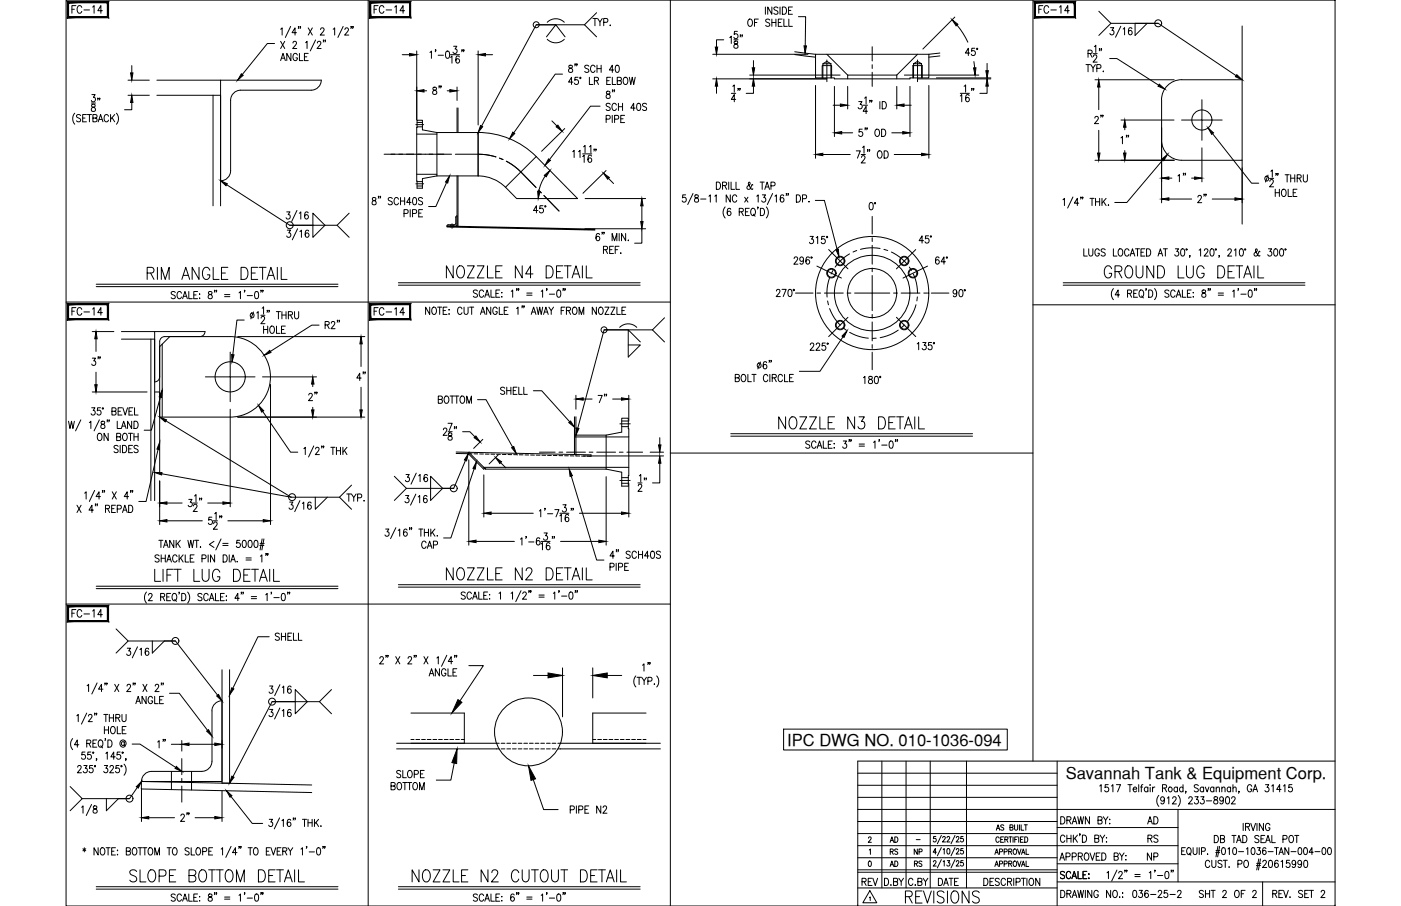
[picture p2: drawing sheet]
<svg xmlns="http://www.w3.org/2000/svg" width="432mm" height="279mm" viewBox="0 0 432 279" stroke-linecap="round" stroke-linejoin="round" font-family="sans-serif">
<defs><g id="words">
<g font-size="7.5">
<text x="44.4" y="87.5">RIM ANGLE DETAIL</text>
<text x="46.9" y="180.6">LIFT LUG DETAIL</text>
<text x="278.3" y="279.8">REVISIONS</text>
</g>
<g font-size="7.1">
<text x="136.5" y="86.8">NOZZLE N4 DETAIL</text>
<text x="339.4" y="86.8">GROUND LUG DETAIL</text>
<text x="239.2" y="133.3">NOZZLE N3 DETAIL</text>
<text x="136.5" y="179.9">NOZZLE N2 DETAIL</text>
<text x="39.2" y="273">SLOPE BOTTOM DETAIL</text>
<text x="126.3" y="273">NOZZLE N2 CUTOUT DETAIL</text>
</g>
<g font-size="6.2">
<text x="132.3" y="30.3">8&quot;</text>
<text x="229.3" y="32.5" transform="rotate(-90 229.3 32.5)">14&quot;</text>
<text x="54.7" y="254.7">2&quot;</text>
</g>
<g font-size="5.7">
<text x="21.2" y="5.3">FC-14</text>
<text x="114.3" y="5.3">FC-14</text>
<text x="319.3" y="5.3">FC-14</text>
<text x="341.1" y="39.5" transform="rotate(-90 341.1 39.5)">2&quot;</text>
<text x="344.7" y="45.5">1&quot;</text>
<text x="372.9" y="63.9" transform="rotate(-90 372.9 63.9)">2&quot;</text>
<text x="21.2" y="98.4">FC-14</text>
<text x="114.3" y="98.4">FC-14</text>
<text x="32.1" y="113.9" transform="rotate(-90 32.1 113.9)">3&quot;</text>
<text x="109" y="118.5">4&quot;</text>
<text x="98.8" y="124.9" transform="rotate(-90 98.8 124.9)">2&quot;</text>
<text x="188" y="125.6" transform="rotate(-90 188 125.6)">7&quot;</text>
<text x="200.4" y="152.8" transform="rotate(-90 200.4 152.8)">12&quot;</text>
<text x="21.2" y="191.6">FC-14</text>
<text x="47.6" y="231.8">1&quot;</text>
<text x="352.8" y="255.4">AD</text>
<text x="264.9" y="274.5">REV</text>
<text x="288.2" y="274.5">DATE</text>
</g>
<g font-size="5.3">
<text x="181.7" y="9.2">TYP.</text>
<text x="296.7" y="18.3">45°</text>
<text x="366.5" y="57.2" transform="rotate(-90 366.5 57.2)">1&quot;</text>
<text x="134.1" y="125.6">BOTTOM</text>
<text x="153.5" y="122.8">SHELL</text>
<text x="84" y="198.6">SHELL</text>
<text x="175" y="251.9">PIPE N2</text>
<text x="352.8" y="261.1">RS</text>
<text x="352.8" y="266.3">NP</text>
<text x="348.2" y="278">036-25-2</text>
<text x="368.7" y="278">SHT 2 OF 2</text>
</g>
<g font-size="5.1">
<text x="242.6" y="229.9">IPC DWG NO. 010-1036-094</text>
<text x="328.5" y="240.3">Savannah Tank &amp; Equipment Corp.</text>
</g>
<g font-size="4.9">
<text x="273.4" y="261.1">AD</text>
<text x="273.4" y="268.5">AD</text>
<text x="280.8" y="268.5">RS</text>
</g>
<g font-size="4.4">
<text x="273.4" y="264.6">RS</text>
<text x="280.8" y="264.6">NP</text>
</g>
<text font-size="2.6" x="281.5" y="260">-</text>
</g></defs>
<!-- layer: 0 -->
<g fill="none" stroke="#000" stroke-width=".31">
<path d="M20.4 0h391.1v279.4h-391.1zM113.5 0v279.4M206.6 0v279.4M318.4 0v234.7M20.4 93.2h186.2M318.4 94h93.1M206.6 139.7h111.8M20.4 186.3h186.2M264.4 238.4h61.4M271.8 234.7v39.1M279.3 234.7v39.1M286.7 234.7v39.1"/>
<path d="M297.9 234.7v39.1M325.8 234.7v44.7M411.5 234.7h-147.1v44.7M264.4 242.2h61.4M264.4 245.9h61.4M264.4 253.3h61.4M264.4 257.1h61.4M264.4 249.6h147.1M325.8 255.2h37.3M363.1 249.6v22.4M264.4 264.5h61.4M264.4 260.8h98.7"/>
<path d="M264.4 269h61.4M264.4 268.2h61.4M264.4 273.8h61.4M325.8 272h85.7M325.8 266.4h37.3"/>
</g>
<!-- layer: DIM -->
<g fill="none" stroke="#000" stroke-width=".31">
<path d="M84.6 13.4h-2.2l-7.7 9.6M86.5 9l.5-.4v2.2M86.5 18.7l.7-2.2 .7 2.2M86.5 12.7l1.3 2.3M86.8 17.9h.9M87.8 12.7l-1.3 2.3M89.6 8.1l-1.7 3.5M89.7 16.5v2.2l-1.3-2.2v2.2M90.3 13.3l.4-.6 .5 .1 .2 .4-.3 .7-.9 1.1h1.3M91.4 10.1h-1.4l.9-1.5v2.2M91.7 17a.7 .7 0 0 0-.9-.5 .7 .7 0 0 0-.5 .8v.5a.7 .7 0 0 0 .7 .9 .7 .7 0 0 0 .7-.9h-.5M92.1 8.3h-.2h.2l-.2 .5"/>
<path d="M92.3 16.5v2.2h1.1M92.6 8.3h-.1h.1l-.1 .5M93.8 17.5h.8M94.2 13.2l.4-.5v2.3M95 16.5h-1.2v2.2h1.2M95 8.6l1.3 2.2M96.3 8.6l-1.3 2.2M97.3 12.3l-1.7 3.4M97.8 13.3l.4-.6h.3l.4 .5-.3 .7-.9 1.1h1.3M98.8 9.1l.4-.5h.3l.4 .4-.3 .8-.9 1h1.3M99.8 12.4h-.2h.2l-.2 .6M100.3 12.4h-.1h.1l-.1 .6"/>
<path d="M102.7 9l.4-.4v2.2M105.8 8.1l-1.7 3.5M106.3 9.1l.4-.5h.3l.4 .4-.3 .8-.9 1h1.3M108.3 8.3h-.2h.2l-.2 .5M108.8 8.3h-.1h.1l-.1 .5M124 16.9h2.2M128.4 15.7v21.3M132.5 16.2l.5-.5v2.3M134.3 15.4h-.2h.2l-.2 .6M135 17h1.7M137.6 15.9l.4-.2a1.4 1.4 0 0 1 0 2.3h-.1a1.58 1.58 0 0 1-.3-2.1zM138.9 17.7l.4-.4v2.2"/>
<path d="M138.9 16.9h2.7M139.8 14.3h1l-.5 .8a.68 .68 0 0 1 .5 1.1 .68 .68 0 0 1-1.2-.1M141.6 17.6l-.6-.3a1.29 1.29 0 0 0 .1 2.2 .65 .65 0 0 0 .5-1 .65 .65 0 0 0-1-.1l-.1 .3M142.5 15.4h-.2h.2l-.2 .6M143 15.4h-.2h.2l-.2 .6M147.4 15.7v22.8M149.6 16.9h2.2M165.3 7.6h14.8l3.8 3.8M168.7 12.1a3.7 3.7 0 0 0 5.2 0M168.7 6.9a3.7 3.7 0 0 1 5.2 0M171.3 7.6h-6l-16.9 31.3M171.3 7.6l-2.9 3.8"/>
<path d="M171.3 7.6l2.9 3.8M177.3 19.8h-.2h.2l-.2 .5M177.9 19.8h-.2h.2l-.2 .5M219.7 16.7h29.3M223.1 12.3h-2.3v2.2M224.9 11.6l.5-.4v2.2M226.2 12.3h1.3M226.4 12.8v.6a.88 .88 0 0 1 .9 .4 .88 .88 0 0 1 0 1 .72 .72 0 0 1-1.2-.5 .72 .72 0 0 1 1-.8l.3-.5a.66 .66 0 0 0-1-.2zM227.3 9.7h-.9l-.1 .9a.7 .7 0 0 1 1 0 .7 .7 0 0 1-.1 1.1 .7 .7 0 0 1-1-.2M228.3 10.8h-.2h.2l-.2 .6M228.8 10.8h-.2h.2l-.2 .6M230.8 6l.2-.1a1.14 1.14 0 0 1 .9 1.1 1.14 1.14 0 0 1-.9 1.1 1.43 1.43 0 0 1-.2-2.1z"/>
<path d="M232.2 18.7v2.2M232.5 6.9h.8M233.7 5.9h-1.2v2.2M235.9 2.2v2.2M237.3 6.2l-.5-.3-.8 .3 .2 .5 .9 .5 .2 .6-.5 .3-.8-.3M237.9 2.2v2.2l-1.3-2.2v2.2M237.9 6.9h1.2M237.9 5.9v2.2M239.1 5.9v2.2M239.8 2.5l-.5-.3-.8 .3 .2 .5 1 .6 .1 .5-.5 .3-.8-.3M239.9 6.9h.7M240.4 2.2v2.2"/>
<path d="M241 5.9h-1.1v2.2h1.1M241.1 2.2a1.13 1.13 0 0 1 1.3 1.1 1.13 1.13 0 0 1-1.3 1.1zM241.6 5.9v2.2h1.1M243 3.2h.8M243.1 5.9v2.2h1.1M244.2 2.2h-1.2v2.2h1.2M246.1 5.1h2.2l-.1 9M294.3 5.3l-9.9 9.8M295 7.7l1.8 2.6 1.5 2.7M300.2 19l.2 1.9M304.2 19.6v2.2M334.7 19.9h1.3"/>
<path d="M335.3 16.5l1.1-.1 .1-.7-1.2-.2v2.2M335.3 19.9v2.2M336 16.5l.6 1.2M336.2 19.9l.7 1.1v1.1M336.9 16.6h1.3M337 17.5l.3-.6 .6 .1 .2 .4-.3 .7-.9 1.1h1.3M337.3 14.4l.4-.5v2.3M337.6 19.9l-.7 1.1M338.7 3.5l3.7 3.7M339 15.1h-.2h.2l-.2 .6M339.5 15.1h-.2h.2l-.2 .6M342 18.1h2.2l12.9 8.2"/>
<path d="M342.3 8.5h1l-.6 .9a.68 .68 0 0 1 .6 1 .68 .68 0 0 1-1.2-.1M345.4 8.1l-1.6 3.4M346.2 9l.4-.5v2.3M348.9 8.8l-.6-.3a1.28 1.28 0 0 0 .1 2.3 .65 .65 0 0 0 .5-1 .65 .65 0 0 0-1-.1l-.1 .3M353.6 7.2l-3.8 3.7v-3.7h7.2l24 16.1M357 7.2h-14.6l-3.7 3.7M23 34.9a2.65 2.65 0 0 0 0 3.4M24.8 35.6l-.4-.3-.8 .3 .2 .6 1 .5v.6l-.4 .3-.8-.3M25.5 36.4h.7M26.6 35.3h-1.1v2.3h1.1M26.9 35.3h1.3M27.6 35.3v2.3"/>
<path d="M28.2 31.8h1.2M28.3 29.2h1l-.5 .8a.67 .67 0 0 1 .5 1.1 .67 .67 0 0 1-1.1-.1M28.3 32.2v.7a.89 .89 0 0 1 .9 .4 .89 .89 0 0 1 0 1 .72 .72 0 0 1-1.1-.5 .72 .72 0 0 1 1-.8l.2-.6a.66 .66 0 0 0-1-.2zM28.6 36.4l1.1-.1 .2-.3-.2-.6-1.1-.1v2.3l1.2-.2 .1-.6-.4-.4M30.2 30.3h-.1h.1l-.1 .6M30.3 37.6l.7-2.3 .7 2.3M30.5 36.8h1M30.8 30.3h-.2h.2l-.2 .6M33.4 35.9a.7 .7 0 0 0-.8-.6 .7 .7 0 0 0-.5 .9v.5a.7 .7 0 0 0 .5 .9 .7 .7 0 0 0 .8-.6M34.1 35.3v2.3M34.5 36.3l.8 1.3M35.3 35.3l-1.2 1.5"/>
<path d="M35.9 34.9a2.58 2.58 0 0 1 0 3.4M39.5 24.7h6.5M39.5 29.4h6.5M40.6 31.6v2.2h-2.2M40.6 20.2v2.3M140.9 26.8v4.2M170.1 37.3l1.6 1.6M173.4 22.9h-2.3l-12.8 18.1M174.1 39.6l-7.2 7.1M175.4 20.2v.6a.89 .89 0 0 1 .9 .4 .89 .89 0 0 1 0 1 .72 .72 0 0 1-1.1-.5 .72 .72 0 0 1 .9-.7l.3-.6a.66 .66 0 0 0-1-.2zM176.6 25.3h-1.4l.9-1.5v2.3M178.1 23.8h-.9l-.1 1a.69 .69 0 0 1 1.1 0 .69 .69 0 0 1-.2 1 .69 .69 0 0 1-1-.2"/>
<path d="M178.7 23.9h.3v.3h-.3zM181.5 20.4l-.5-.3-.8 .3 .1 .4 1.2 .9v.3l-.5 .3-.8-.3M181.7 23.8v2.3h1.1M183.2 24.9l1.1-.1 .1-.8-1.2-.2v2.3M183.4 20.6a.71 .71 0 0 0-.9-.5 .71 .71 0 0 0-.5 .9v.5a.71 .71 0 0 0 .5 .8 .71 .71 0 0 0 .9-.5M183.8 24.9l.7 1.2M184 20.1v2.2M184 21.2h1.3M185 32.7h-3l-12.6 16.5M185.3 20.1v2.2M186.8 36.7l1.1-.1 .2-.3-.2-.6-1.1-.1v2.2M187 28.2v.7a.89 .89 0 0 1 .9 .4 .89 .89 0 0 1 0 .9 .72 .72 0 0 1-1.1-.4 .72 .72 0 0 1 .9-.8l.3-.6a.66 .66 0 0 0-1-.2z"/>
<path d="M187 24.9h.7M188.1 32.2l-.5-.3-.8 .3 .2 .5 .9 .4 .2 .3v.4l-.5 .3-.8-.3M188.2 23.8h-1.2v2.3h1.2M188.7 35.6v2.2M188.7 23.8v2.3h1.1M188.9 27.8h-.2h.2l-.2 .5M189.2 21.6h-1.4l.9-1.5v2.2M189.4 27.8h-.1h.1l-.1 .5M189.4 36.7l1.1-.1 .2-.3-.2-.6-1.1-.1v2.2M189.9 20.2l.5-.1a1.42 1.42 0 0 1 0 2.2h-.2a1.56 1.56 0 0 1-.3-2.1zM190 32.4a.7 .7 0 0 0-.9-.5 .7 .7 0 0 0-.5 .8v.5a.7 .7 0 0 0 .5 .9 .7 .7 0 0 0 .9-.6M190.2 24.9l1.1-.1 .1-.8-1.2-.2v2.3l1.2-.3 .1-.5-.4-.4"/>
<path d="M190.6 31.9v2.2M190.6 32.9h1.3M191.3 36.6h.7M191.9 31.9v2.2M192.4 23.9l.2-.1a1.13 1.13 0 0 1 .9 1.1 1.13 1.13 0 0 1-.9 1.2 1.41 1.41 0 0 1-.2-2.2zM192.5 35.6h-1.2v2.2h1.2M194 23.8l.4 2.3 .5-2.3 .4 2.3 .5-2.3M195.8 33.3h-1.4l.9-1.4v2.2M196.5 32l.4-.1a1.38 1.38 0 0 1 0 2.2h-.1a1.56 1.56 0 0 1-.3-2.1zM199.3 32.2l-.5-.3-.8 .3 .2 .5 .9 .4 .2 .3v.4l-.5 .3-.8-.3M219.7 24.3h35.1M220.8 26.6v2.2"/>
<path d="M231.1 23.2h27.8M232.2 26.6v2.2h-2.2M251.4 26.4v22.4M256.8 32.4h2.2M257.2 26.6v15.5M261.3 26.6v7M264.7 31.3h1l-.6 .9a.68 .68 0 0 1 .6 1.1 .68 .68 0 0 1-1.2-.2M265.7 39.8h-.9v1a.7 .7 0 0 1 1 0 .7 .7 0 0 1-.1 1 .7 .7 0 0 1-1-.2M266 32.4h1.4M266.5 30.3l.4-.5v2.3M266.7 39.5h-.1h.1l-.1 .5M267.3 39.5h-.2h.2l-.2 .5"/>
<path d="M267.4 34.3h-1.4l.9-1.5v2.3M268.2 31h-.2h.2l-.2 .5M268.7 31h-.1h.1l-.1 .5M270 39.9l.2-.1a1.14 1.14 0 0 1 .9 1.2 1.14 1.14 0 0 1-.9 1.1 1.44 1.44 0 0 1-.2-2.2zM271.2 31.3v2.3M271.7 39.8a1.13 1.13 0 0 1 1.3 1.2 1.13 1.13 0 0 1-1.3 1.1zM271.9 31.3a1.13 1.13 0 0 1 1.3 1.1 1.13 1.13 0 0 1-1.3 1.2zM276.4 26.6v7M278.6 32.4h2.3M278.7 23.2h23M280.5 26.6v15.5M282.8 24.3h22.6"/>
<path d="M286.3 26.4v22.4M288.6 24h16.8M296 29.6l.4-.4v2.2M296 28.8h2.8M297.1 26.6l.5-.4v2.2M298.7 29.5l-.6-.3a1.28 1.28 0 0 0 .1 2.2 .65 .65 0 0 0 .6-1 .65 .65 0 0 0-1.1-.1l-.1 .3M299.6 27.3h-.2h.2l-.2 .6M300.1 27.3h-.1h.1l-.1 .6M304.2 26.6v2.2h-2.2M337.5 24.6h24.4M338.1 21.1l1.1-.1 .1-.3-.1-.7-1.1-.1v2.2M338.6 26.8v7"/>
<path d="M340 21.9v.2zM345.5 37h16.3M358 39.3v23.2M69.9 57l19.4 12.5h7.3M137.6 56.3l-3.3 7.4h-2.2M168 54.3l-1 1.9-.9 2.8M176.5 46.8l.5-.4v2.2M178.3 46.8l.5-.4v2.2M179.6 48.3l.4-.5v2.3M179.6 47.5h2.8M179.9 45.3l.4-.4v2.2M181.7 45.3l.4-.4v2.2"/>
<path d="M182.3 48.2l-.5-.4a1.29 1.29 0 0 0 0 2.3 .65 .65 0 0 0 .6-1 .65 .65 0 0 0-1.1-.1l-.1 .3M183.2 46h-.2h.2l-.2 .6M183.7 46h-.1h.1l-.1 .6M186.8 52.6l-7.1 7M187.5 55l1.6 1.6M213.6 59.7l-1.6 3.4M220.8 56.2a1.13 1.13 0 0 1 1.3 1.1 1.13 1.13 0 0 1-1.3 1.1zM222.7 57.2l1.1-.1 .2-.3-.2-.5-1.1-.1v2.2M223.3 57.2l.7 1.2M224.6 56.2v2.2M225.3 56.2v2.2h1.1M226.8 56.2v2.2h1.1"/>
<path d="M232 57.1l-.2-.2-.9 1.5-.5-.1-.2-.3 .2-.6 .8-.7-.3-.5-.2 .3v.5l.9 1.3 .3 .1 .1-.2M234.3 56.2h1.2M234.9 56.2v2.2M235.7 58.4l.7-2.2 .8 2.2M236 57.7h.9M237.6 57.3l1.1-.1 .1-.8-1.2-.2v2.2M238.1 59.7l-1.6 3.4M242.5 59.8h-.2h.2l-.2 .5M243 59.8h-.2h.2l-.2 .5M253.6 47.6h8.4M259.4 41h3.4M263.9 46.5h1.3l-.9 2.3"/>
<path d="M265.4 47.6h1.3M265.5 48.6l.4-.6h.4l.3 .5-.3 .7-.9 1h1.3M265.8 45.5l.5-.5v2.3M267.5 46.2h-.2h.2l-.2 .5M268.1 46.2h-.2h.2l-.2 .5M270.8 46.6l.2-.1a1.14 1.14 0 0 1 .9 1.1 1.14 1.14 0 0 1-.9 1.2 1.44 1.44 0 0 1-.2-2.2zM272.5 46.5a1.13 1.13 0 0 1 1.3 1.1 1.13 1.13 0 0 1-1.3 1.2zM274.8 41h3.4M275.6 47.6h8.5M337.5 49.4h24.4M338.6 40.2v7M358.4 49.3l-11.1 13.1h-3.7"/>
<path d="M360.3 54.9h.9M370.4 45.6v10.5M373.7 41.2l12 15.3h2.3M382.8 51.8v10.7M390.8 54l-.8 2.1M391.3 55h1.3M391.4 55.9l.3-.5 .6 .1 .2 .3-.3 .8-.9 1h1.3M391.7 52.8l.4-.4v2.2M393 58.4v2.2M393 59.4h1.3M393.4 53.6h-.2h.2l-.2 .5M393.9 53.6h-.2h.2l-.2 .5"/>
<path d="M394.3 58.4v2.2M395.3 58.5l.2-.1a1.14 1.14 0 0 1 .9 1.1 1.14 1.14 0 0 1-.9 1.1 1.43 1.43 0 0 1-.2-2.1zM396.1 53.9h1.2M396.7 53.9v2.2M397 58.4v2.2h1.1M397.8 54.9h1.3M397.8 53.9v2.2M398.6 59.4h.7M399.1 53.9v2.2M399.7 58.4h-1.1v2.2h1.1M399.8 54.9l1.1-.1 .1-.3-.1-.5-1.1-.1v2.2M400.4 54.9l.6 1.2"/>
<path d="M401.7 53.9v1.6a.64 .64 0 0 0 .6 .6 .64 .64 0 0 0 .6-.6v-1.6M88.4 65.3h1l-.6 .9a.68 .68 0 0 1 .6 1 .68 .68 0 0 1-1.2-.1M88.5 71h1l-.5 .8a.67 .67 0 0 1 .5 1.1 .67 .67 0 0 1-1.1-.1M89.3 69.5h14.6l3.7 3.7M91.5 64.9l-1.6 3.4M91.7 70.5l-1.6 3.5M92.2 65.8l.5-.5v2.3M92.4 71.4l.5-.4v2.2M95 65.7l-.6-.4a1.27 1.27 0 0 0 .1 2.3 .64 .64 0 0 0 .6-.6 .64 .64 0 0 0-.5-.7 .64 .64 0 0 0-.7 .5M95.1 71.3l-.5-.3a1.27 1.27 0 0 0 .1 2.2 .65 .65 0 0 0 .5-.9 .65 .65 0 0 0-1.1-.2v.4M96.4 65.7l3.8 3.8-3.8 3.7zM107.6 65.7l-3.7 3.8"/>
<path d="M114.9 61v.7a.89 .89 0 0 1 .9 .4 .89 .89 0 0 1 0 1 .72 .72 0 0 1-1.2-.5 .72 .72 0 0 1 1-.8l.2-.6a.66 .66 0 0 0-.9-.2zM116.8 60.6h-.2h.2l-.2 .5M117.3 60.6h-.2h.2l-.2 .5M120.9 61.2l-.4-.3-.8 .3 .1 .6 1 .5 .1 .5-.4 .4-.8-.4M122.8 61.5a.7 .7 0 0 0-.8-.6 .7 .7 0 0 0-.5 .9v.5a.7 .7 0 0 0 .5 .9 .7 .7 0 0 0 .8-.6M123.4 60.9v2.3M123.4 62h1.3M124.5 65.8l1.1-.1 .2-.3-.2-.7-1.1-.1v2.3M124.7 60.9v2.3M126.4 64.6v2.3M126.7 62.4h-1.4l1-1.5v2.3M127.1 65.8l1.1-.1 .2-.3-.2-.7-1.1-.1v2.3"/>
<path d="M127.4 61l.5-.1a1.44 1.44 0 0 1 0 2.3h-.2a1.58 1.58 0 0 1-.3-2.2zM129.1 65.7h.7M130.2 61.2l-.4-.3-.8 .3 .1 .6 1 .5 .1 .5-.4 .4-.8-.4M130.2 64.6h-1.1v2.3h1.1M165.8 64.9h-1.4l.9-1.5v2.3M167.3 63.4h-.9l-.1 1a.7 .7 0 0 1 1.1 0 .7 .7 0 0 1-.1 1 .7 .7 0 0 1-1.1-.2M167.9 63.5h.3v.3h-.3zM180.3 70.5h18.7M180.3 61.2h18.7M184.8 72.3l-.6-.3a1.29 1.29 0 0 0 .1 2.3 .65 .65 0 0 0 .6-1 .65 .65 0 0 0-1.1-.1l-.1 .3M185.7 71.7h-.2h.2l-.2 .5M186 77l1.1-.1 .1-.7-1.2-.3v2.3"/>
<path d="M186.2 71.7h-.1h.1l-.1 .5M186.6 77l.7 1.2M187.9 77h.7M188.7 74.3v-2.3l.7 2.3 .7-2.3v2.3M189.1 75.9h-1.2v2.3h1.2M189.6 77h.8M190.8 75.9h-1.2v2.3M190.8 72v2.3M191.2 78.1h.2zM192.8 72v2.3l-1.2-2.3v2.3M193.5 74.1h.2zM197.8 70.5v4.5h-2.2"/>
<path d="M197.8 63.5v4.8M211.3 60.1h-.9l-.1 .9a.7 .7 0 0 1 1.1 .1 .7 .7 0 0 1-.1 1 .7 .7 0 0 1-1.1-.2M214.2 60.2v.6a.82 .82 0 0 1 1 .5 .82 .82 0 0 1-.3 1 .72 .72 0 0 1-.9-.7 .72 .72 0 0 1 .9-.7l.3-.5a.66 .66 0 0 0-1-.2zM215.9 61.4h1.7M218.5 60.5l.4-.4v2.2M220.3 60.5l.4-.4v2.2M223.5 63.8a2.58 2.58 0 0 0 0 3.4M225.1 60.1v2.2l-1.3-2.2v2.2M225.2 64.6l-.5-.4a1.29 1.29 0 0 0 .1 2.3 .65 .65 0 0 0 .5-1 .65 .65 0 0 0-1.1-.1l-.1 .3M227.1 60.6a.7 .7 0 0 0-.9-.5 .7 .7 0 0 0-.5 .8v.6a.7 .7 0 0 0 .5 .8 .7 .7 0 0 0 .9-.5M227.8 65.3l1.1-.1 .2-.3-.2-.6-1.1-.1v2.3M228.5 65.3l.6 1.2"/>
<path d="M229.5 60.8l1 1.5M229.7 65.3h.8M230.5 60.8l-1 1.5M230.9 64.2h-1.2v2.3h1.2M231.7 64.3l.2-.1a1.14 1.14 0 0 1 1 1.2 1.14 1.14 0 0 1-1 1.1 1.43 1.43 0 0 1-.2-2.2zM232.2 66.1l.5 .6M233.2 60.5l.5-.4v2.2M233.6 63.9h-.2h.2l-.2 .6M234.4 64.2a1.13 1.13 0 0 1 1.3 1.2 1.13 1.13 0 0 1-1.3 1.1zM235 60.1h.9l-.5 .8a.69 .69 0 0 1 .6 1.1 .69 .69 0 0 1-1.2-.1M236.2 63.8a2.58 2.58 0 0 1 0 3.4M238.8 60.5l.5-.4v2.2"/>
<path d="M241.6 60.4l-.6-.3a1.3 1.3 0 0 0 .1 2.2 .65 .65 0 0 0 .5-.9 .65 .65 0 0 0-1-.1l-.1 .3M244.8 79.8l.3-.6h.4l.4 .5-.3 .7-.9 1.1h1.2M245.4 60.1a1.13 1.13 0 0 1 1.4 1.1 1.13 1.13 0 0 1-1.4 1.1zM247.3 61.3l1.1-.1 .2-.4-.2-.6-1.1-.1v2.2M247.7 80a.6 .6 0 0 1-.7 .6 .6 .6 0 0 1-.5-.7l.5-.7a1.23 1.23 0 0 1 .7 1.2 1.23 1.23 0 0 1-.8 1.1l-.3-.3M249.2 62.2h.2zM249.5 79.5l-.6-.3a1.29 1.29 0 0 0 .1 2.3 .64 .64 0 0 0 .6-.6 .64 .64 0 0 0-.5-.7 .64 .64 0 0 0-.7 .5M249.7 72.9h1l-.6 .8a.68 .68 0 0 1 .6 1.1 .68 .68 0 0 1-1.2-.1M250 79.3h.2v.3h-.2zM251.3 61.8h2.8l3.9 15.1M251.6 73.3l.4-.4v2.2M254.2 72.9h-.9l-.1 1a.7 .7 0 0 1 1 0 .7 .7 0 0 1-.1 1 .7 .7 0 0 1-1-.2"/>
<path d="M254.8 72.9h.2v.4h-.2zM268.1 62.6l.5-.1a1.4 1.4 0 0 1 0 2.2h-.2a1.59 1.59 0 0 1-.3-2.1zM269.5 62.5h.3v.3h-.3zM284.6 74.2h-1.3l.9-1.5v2.3M286.2 72.7h-.9l-.1 1a.69 .69 0 0 1 1 0 .69 .69 0 0 1-.1 1 .69 .69 0 0 1-1-.2M286.8 72.8h.2v.3h-.2zM289.4 79.5l-.5-.3a1.31 1.31 0 0 0 0 2.3 .65 .65 0 0 0 .6-1 .65 .65 0 0 0-1.1-.1l-.1 .3M291.7 79.3h.3v.3h-.3zM327.6 61.6l.5-.4v2.2M330.7 60.7l-1.6 3.5M332.5 62.7h-1.4l.9-1.5v2.2M333.2 60.9h-.2h.2l-.2 .5"/>
<path d="M333.8 60.9h-.2h.2l-.2 .5M334 76.7v2.3h1.1M335.6 76.7v1.6l.5 .7 .6-.4 .1-1.9M335.9 61.2h1.3M336.6 61.2v2.2M337.7 61.2v2.2M337.7 62.2h1.2M338.8 77.3a.7 .7 0 0 0-.8-.6 .7 .7 0 0 0-.5 .9v.5a.7 .7 0 0 0 .6 .9 .7 .7 0 0 0 .7-.9h-.4M338.9 61.2v2.2M339.6 61.2v2.2M340.1 62.1l.8 1.3M340.6 77l-.4-.3-.8 .3 .1 .6 .9 .4 .2 .6a.74 .74 0 0 1-1.2 0"/>
<path d="M340.9 61.2l-1.3 1.5M341.6 63.2v.2zM343.2 76.7v2.3h1.1M345 76.8l.1-.1a1.14 1.14 0 0 1 1 1.2 1.14 1.14 0 0 1-1 1.1 1.46 1.46 0 0 1-.1-2.2zM348 77.3a.7 .7 0 0 0-.9-.6 .7 .7 0 0 0-.5 .9v.5a.7 .7 0 0 0 .5 .9 .7 .7 0 0 0 .9-.6M348.3 79l.7-2.3 .8 2.3M348.6 78.2h.9M349.9 76.7h1.3M350.6 76.7v2.3M351.7 77.8h.7M352.8 76.7h-1.1v2.3M353.4 76.7a1.13 1.13 0 0 1 1.3 1.2 1.13 1.13 0 0 1-1.3 1.1z"/>
<path d="M356.9 79l.7-2.3 .8 2.3M357.2 78.2h.9M358.5 76.7h1.3M359.2 76.7v2.3M360.3 61.4h7M362.2 76.7h1l-.5 .9a.67 .67 0 0 1 .6 1 .67 .67 0 0 1-1.2-.1M364.2 76.8l.4-.1a1.4 1.4 0 0 1 0 2.3h-.2a1.59 1.59 0 0 1-.2-2.2zM365.6 76.8h.2v.3h-.2zM369.6 77.2l.4-.5v2.3M371.2 77.3l.4-.6 .5 .1 .2 .4-.3 .7-.9 1.1h1.3M373.2 76.8l.5-.1a1.44 1.44 0 0 1 0 2.3h-.2a1.59 1.59 0 0 1-.3-2.2zM373.6 61.4h7"/>
<path d="M374.6 76.8h.3v.3h-.3zM378.4 77.3l.4-.6 .5 .1 .2 .4-.2 .7-.9 1.1h1.2M380.4 77.2l.5-.5v2.3M382.2 76.8l.5-.1a1.4 1.4 0 0 1 0 2.3h-.2a1.59 1.59 0 0 1-.3-2.2zM383.6 76.8h.3v.3h-.3zM388.3 77.7l-.1-.2-.2 .1-.2 .7a.64 .64 0 0 1-.6 .7 .64 .64 0 0 1-.7-.5l.1-.4 .9-.8-.3-.6-.3 .3 .1 .6 .9 1.3 .3 .1 .1-.2M390.9 76.7h1l-.5 .9a.68 .68 0 0 1 .5 1 .68 .68 0 0 1-1.2-.1M392.8 76.8l.5-.1a1.4 1.4 0 0 1 0 2.3h-.2a1.59 1.59 0 0 1-.3-2.2zM394.6 76.8l.5-.1a1.44 1.44 0 0 1 0 2.3h-.2a1.59 1.59 0 0 1-.3-2.2zM396 76.8h.3v.3h-.3zM29.7 87.7h74.5M29.7 88.4h74.5"/>
<path d="M54 90.2l-.4-.3-.9 .3 .2 .5 1 .6-.1 .7-.6 .1-.5-.3M55.9 90.4a.7 .7 0 0 0-.8-.5 .7 .7 0 0 0-.5 .8v.6a.7 .7 0 0 0 .5 .8 .7 .7 0 0 0 .8-.5M56.3 92.1l.7-2.2 .7 2.2M56.6 91.4h.9M58.2 89.9v2.2h1.1M59.7 91h.8M60.9 89.9h-1.2v2.2h1.2M61.5 90.6v.2zM61.5 91.9v.2zM64.3 90v.6a.88 .88 0 0 1 1 .4 .88 .88 0 0 1-.1 1 .72 .72 0 0 1-1.1-.5 .72 .72 0 0 1 1-.8l.2-.5a.67 .67 0 0 0-1-.2zM69.2 90.8h1.6M69.2 91.5h1.6"/>
<path d="M73.7 90.3l.4-.4v2.2M75.3 98.7h-2.3l-1.2 10.7M76.2 91.2h1.6M78.1 96.2l-.8 2.1M78.7 90l.5-.1a1.42 1.42 0 0 1 0 2.2h-.2a1.56 1.56 0 0 1-.3-2.1zM79.1 96.5l.5-.4v2.2M80.4 97.2h1.3M80.5 98.1l.3-.5 .6 .1 .2 .3-.3 .8-.9 1h1.3M80.8 95l.4-.4v2.2M82.5 95.8h-.2h.2l-.2 .5M83 95.8h-.2h.2l-.2 .5M85.2 96.1h1.2"/>
<path d="M85.8 96.1v2.2M86.9 96.1v2.2M86.9 97.2h1.3M88.2 96.1v2.2M88.9 97.2l1.1-.2 .1-.7-1.2-.2v2.2M89.5 97.2l.6 1.1M90.8 96.1v1.6l.5 .6 .7-.3 .1-1.9M102.1 99.7l.4-.6 .5 .2 .2 .3-.3 .7-.9 1.1h1.3M104.1 98.8h-.2h.2l-.2 .6M104.6 98.8h-.1h.1l-.1 .6M122.8 87.2h74.5M122.8 87.9h74.5"/>
<path d="M132.4 94.7v2.3l-1.2-2.3v2.3M133.4 94.8l.2-.1a1.14 1.14 0 0 1 .9 1.1 1.14 1.14 0 0 1-.9 1.2 1.45 1.45 0 0 1-.2-2.2zM134.9 94.7h1.2M135.5 94.7v2.3M136.6 95.8h.7M137.8 94.7h-1.2v2.3h1.2M138.3 95.6h.2zM138.3 96.9h.2zM142.4 95.3a.7 .7 0 0 0-.8-.6 .7 .7 0 0 0-.6 .9v.5a.7 .7 0 0 0 .6 .9 .7 .7 0 0 0 .8-.6M143 94.7v1.6a.62 .62 0 0 0 .6 .7 .62 .62 0 0 0 .7-.7v-1.6M144.7 94.7h1.3M145.4 94.7v2.3"/>
<path d="M147.2 89.7l-.5-.3-.8 .3 .2 .6 1 .5 .1 .6-.5 .3-.8-.3M148.1 97l.7-2.3 .7 2.3M148.4 96.2h.9M149.1 90a.7 .7 0 0 0-.9-.6 .7 .7 0 0 0-.5 .9v.5a.7 .7 0 0 0 .5 .9 .7 .7 0 0 0 .9-.6M149.4 91.7l.7-2.3 .8 2.3M149.7 90.9h.9M151.3 94.7v2.3l-1.3-2.3v2.3M151.3 89.4v2.3h1.1M152.8 90.5h.8M153.2 95.3a.7 .7 0 0 0-.8-.6 .7 .7 0 0 0-.5 .9v.5a.7 .7 0 0 0 .7 .9 .7 .7 0 0 0 .6-.9h-.4M153.9 94.7v2.3h1.1M154 89.4h-1.2v2.3h1.2"/>
<path d="M154.7 90.2v.2zM154.7 91.5v.2zM155.4 95.8h.7M156.6 94.7h-1.2v2.3h1.2M157.6 89.9l.4-.5v2.3M159.2 95.1l.5-.4v2.3M159.4 89.1h-.2h.2l-.2 .5M159.9 89.1h-.2h.2l-.2 .5M161 94.4h-.2h.2l-.2 .5M161.6 94.4h-.2h.2l-.2 .5M162.3 90.4h1.7M162.3 91h1.7"/>
<path d="M163.7 97l.8-2.3 .7 2.3M164 96.2h.9M165.5 94.7l.4 2.3 .4-2.3 .5 2.3 .5-2.3M166.8 89.9l.4-.5v2.3M167.5 97l.8-2.3 .7 2.3M167.8 96.2h.9M168.6 89.1h-.2h.2l-.2 .5M169.2 94.7l.7 1.1v1.2M169.3 90.7h1.6M170.6 94.7l-.7 1.1M171.9 89.5l.4-.1a1.4 1.4 0 0 1 0 2.3h-.2a1.58 1.58 0 0 1-.2-2.2zM173 95.8h.7"/>
<path d="M173.7 89.1h-.2h.2l-.2 .5M174.1 94.7h-1.1v2.3M174.2 89.1h-.2h.2l-.2 .5M174.6 95.8l1.1-.1 .1-.8-1.2-.2v2.3M175.2 95.8l.7 1.2M176.8 94.8l.1-.1a1.14 1.14 0 0 1 1 1.1 1.14 1.14 0 0 1-1 1.2 1.45 1.45 0 0 1-.1-2.2zM178.5 97v-2.3l.7 2.3 .7-2.3v2.3M183.8 94.7v2.3l-1.3-2.3v2.3M184.8 94.8l.2-.1a1.14 1.14 0 0 1 .9 1.1 1.14 1.14 0 0 1-.9 1.2 1.43 1.43 0 0 1-.2-2.2zM186.4 94.7h1.3l-1.3 2.3h1.3M188.3 94.7h1.2l-1.2 2.3h1.2M190.1 94.7v2.3h1.1"/>
<path d="M191.7 95.8h.7M192.9 94.7h-1.2v2.3h1.2M204.8 98l-3.7 3.7M239.3 89.8l.4-.6 .5 .1 .2 .4-.3 .7-.9 1.1h1.3M241 89.2h1.3l-.9 2.3M243.1 89.3l.5-.1a1.38 1.38 0 0 1 0 2.3h-.2a1.58 1.58 0 0 1-.3-2.2zM244.5 89.3h.3v.3h-.3zM291.4 80.7h-1.4l.9-1.5v2.3M294.9 90a.64 .64 0 0 1-1 .5 .64 .64 0 0 1 .1-1.1l.3-.1a1.28 1.28 0 0 1 .1 2.2l-.6-.3M295.8 89.4l.4-.1a1.38 1.38 0 0 1 0 2.2h-.1a1.56 1.56 0 0 1-.3-2.1zM297.2 89.3h.3v.4h-.3zM327.7 87.2h74.5"/>
<path d="M327.7 87.9h74.5M343.2 89a2.57 2.57 0 0 0 0 3.4M345.1 90.9h-1.4l.9-1.5v2.3M347.5 90.5l1.1-.1 .2-.3-.2-.6-1.1-.1v2.3M348.1 90.5l.7 1.2M349.4 90.5h.7M350.6 89.4h-1.2v2.3h1.2M351.4 89.5l.2-.1a1.14 1.14 0 0 1 .9 1.2 1.14 1.14 0 0 1-.9 1.1 1.45 1.45 0 0 1-.2-2.2zM351.9 91.2l.5 .7M353.3 89.1h-.2h.2l-.2 .5M354 89.4a1.13 1.13 0 0 1 1.3 1.2 1.13 1.13 0 0 1-1.3 1.1zM355.8 89a2.57 2.57 0 0 1 0 3.4"/>
<path d="M360.3 89.7l-.5-.3-.8 .3 .2 .6 1 .5 .1 .6-.5 .3-.8-.3M362.2 90a.7 .7 0 0 0-.9-.6 .7 .7 0 0 0-.5 .9v.5a.7 .7 0 0 0 .5 .9 .7 .7 0 0 0 .9-.6M362.5 91.7l.8-2.3 .7 2.3M362.8 90.9h.9M364.4 89.4v2.3h1.1M366 90.5h.7M367.1 89.4h-1.1v2.3h1.1M367.8 90.2v.2zM367.8 91.5v.2zM370.6 89.5v.7a.89 .89 0 0 1 .9 .4 .89 .89 0 0 1 0 1 .73 .73 0 0 1-1.2-.5 .73 .73 0 0 1 1-.8l.3-.6a.66 .66 0 0 0-1-.2zM372.5 89.1h-.2h.2l-.2 .5M373 89.1h-.1h.1l-.1 .5"/>
<path d="M375.5 90.4h1.6M375.5 91h1.6M379.9 89.9l.4-.5v2.3M381.7 89.1h-.2h.2l-.2 .5M382.4 90.7h1.7M385 89.5l.4-.1a1.44 1.44 0 0 1 0 2.3h-.2a1.58 1.58 0 0 1-.2-2.2zM386.8 89.1h-.2h.2l-.2 .5M387.3 89.1h-.2h.2l-.2 .5M28.4 102.3h6.7M29.6 104.5v3.9M29.6 114.8v3.8M73.3 103.8h39.1"/>
<path d="M80.9 116.2h16.7M81.2 100.6v2.2M81.2 101.6h1.3M82.5 100.6v2.2M83.4 118.6v43.2M83.5 100.7l.2-.1a1.14 1.14 0 0 1 .9 1.1 1.14 1.14 0 0 1-.9 1.1 1.44 1.44 0 0 1-.2-2.1zM85.2 100.6v2.2h1.1M86.8 101.6h.7M87.9 100.6h-1.1v2.2h1.1M98.3 100.3h-2.2l-12.8 8.1M100.2 100.2l1.1-.1 .1-.7-1.2-.3v2.3M100.8 100.2l.7 1.2"/>
<path d="M111.3 106v7M111.3 119.4v7M186.2 101.7h14.9M191 101a3.7 3.7 0 0 1 5.2 0M193.6 101.7h-7.4l-8.1 30.3M197.4 105.5l-3.8-3.8v8.4l3.8-3.7h-3.8M201.1 101.7l3.7 3.8M226.6 116.5l1.1-.1 .2-.3-.2-.5-1.1-.1v2.2l1.2-.2 .1-.5-.5-.5M228.8 115.6l.2-.1a1.14 1.14 0 0 1 .9 1.1 1.14 1.14 0 0 1-.9 1.1 1.43 1.43 0 0 1-.2-2.1zM230.5 115.5v2.2h1.1M231.8 115.5h1.2M232.4 115.5v2.2"/>
<path d="M234.4 111.6l-.8 2.2M236.3 111.8l-.5-.3a1.29 1.29 0 0 0 0 2.3 .66 .66 0 0 0 .6-1 .66 .66 0 0 0-1.1-.1l-.1 .3M236.6 116a.7 .7 0 0 0-.8-.5 .7 .7 0 0 0-.5 .8v.6a.7 .7 0 0 0 .5 .8 .7 .7 0 0 0 .8-.5M237.2 111.2h-.2h.2l-.2 .5M237.3 115.5v2.2M237.7 111.2h-.1h.1l-.1 .5M238 116.5l1.1-.1 .1-.7-1.2-.2v2.2M238.6 116.5l.7 1.2M241.2 116a.7 .7 0 0 0-.9-.5 .7 .7 0 0 0-.5 .8v.6a.7 .7 0 0 0 .5 .8 .7 .7 0 0 0 .9-.5M241.8 115.5v2.2h1.1M243.4 116.5h.7M244.5 115.5h-1.1v2.2h1.1"/>
<path d="M249.7 106.3l.4-.5 .6 .1 .1 .3-.2 .8-.9 1h1.2M251.6 106.3l.3-.5h.4l.3 .4-.2 .8-.9 1h1.2M254.4 105.8h-1v1a.7 .7 0 0 1 1 0 .7 .7 0 0 1-.1 1 .7 .7 0 0 1-1-.2M254.9 105.8h.3v.3h-.3zM259.8 103.9l-7.1 10.6h-6.3M266.1 116.5l.5-.4v2.2M267.8 116.2v.6a.91 .91 0 0 1 1 .4 .91 .91 0 0 1 0 1 .72 .72 0 0 1-1.2-.5 .72 .72 0 0 1 1-.8l.2-.5a.66 .66 0 0 0-1-.2zM269.7 116.2l.5-.1a1.41 1.41 0 0 1 0 2.2h-.2a1.58 1.58 0 0 1-.3-2.1zM271.1 116.1h.3v.3h-.3zM282.7 106l.4-.4v2.3M284.4 105.6h1l-.5 .9a.69 .69 0 0 1 .5 1 .69 .69 0 0 1-1.2-.1M287.1 105.6h-.9l-.1 1a.69 .69 0 0 1 1 0 .69 .69 0 0 1-.1 1 .69 .69 0 0 1-1-.2"/>
<path d="M287.7 105.7h.3v.3h-.3zM21.1 129.9l.5 2.2 .4-2.2 .5 2.2 .4-2.2M24.9 129.5l-1.6 3.4M27.5 130.3l.5-.4v2.2M28.3 125.8h1l-.6 .8a.68 .68 0 0 1 .6 1 .68 .68 0 0 1-1.2 0M28.4 120.9h16.9M30.4 133.7l.1-.1a1.14 1.14 0 0 1 1 1.1 1.14 1.14 0 0 1-1 1.2 1.45 1.45 0 0 1-.1-2.2zM30.6 129.5l-1.6 3.4M31 125.8h-.9l-.1 .9a.69 .69 0 0 1 1 .1 .69 .69 0 0 1-.1 1 .69 .69 0 0 1-1-.2M31.3 130v.7a.88 .88 0 0 1 .9 .3 .88 .88 0 0 1 0 1 .72 .72 0 0 1-1.2-.5 .72 .72 0 0 1 1-.7l.3-.6a.67 .67 0 0 0-1-.2zM31.6 125.8h.2v.3h-.2zM33.1 129.6h-.1h.1l-.1 .5"/>
<path d="M33.3 133.6v2.3l-1.2-2.3v2.3M33.7 129.6h-.2h.2l-.2 .5M34.5 126.8l1.1-.1 .2-.3-.2-.5-1.1-.1v2.2l1.2-.2 .1-.5-.5-.5M36 134.7l1-.1 .2-.3-.2-.6-1-.1v2.3l1.1-.2 .1-.6-.4-.4M36.1 129.9v2.2h1.1M36.4 137.7l-.4-.3-.9 .3 .2 .5 1 .5 .1 .6-.4 .3-.9-.3M36.4 126.8h.7M37 137.4v2.2M37.4 132.1l.7-2.2 .8 2.2M37.6 125.8h-1.2v2.2h1.2M37.7 131.4h.9M37.8 137.4a1.13 1.13 0 0 1 1.3 1.1 1.13 1.13 0 0 1-1.3 1.1z"/>
<path d="M37.9 125.8l.7 2.2 .7-2.2M38.1 133.7l.2-.1a1.14 1.14 0 0 1 1 1.1 1.14 1.14 0 0 1-1 1.2 1.43 1.43 0 0 1-.2-2.2zM39.6 133.6h1.3M39.7 138.4h.7M39.8 126.8h.7M40.2 133.6v2.3M40.6 129.9v2.2l-1.3-2.2v2.2M40.9 137.4h-1.2v2.2h1.2M40.9 125.8h-1.1v2.2h1.1M41.3 129.9a1.13 1.13 0 0 1 1.3 1.1 1.13 1.13 0 0 1-1.3 1.1zM41.3 133.6v2.3M41.3 134.7h1.3"/>
<path d="M41.5 125.8v2.2h1.1M42.6 137.7l-.5-.3-.8 .3 .2 .5 1 .5 .1 .6-.5 .3-.8-.3M42.6 133.6v2.3M48.7 138.6l-3.7 16h-2.2M49.4 122.5l-2.7 10.2h-2.3M51.1 129.8l38.6 23.5M71 126.2v30.1M73.3 128.6h39.1M81 126.9l8.6 12.5h2.2M93.6 138.4l.5-.5v2.3M96.7 137.5l-1.6 3.4M97.3 138.5l.3-.6 .6 .1 .1 .4-.2 .7-.9 1.1h1.2"/>
<path d="M99.3 137.6h-.2h.2l-.2 .6M99.8 137.6h-.2h.2l-.2 .6M102 137.9h1.2M102.6 137.9v2.3M103.7 137.9v2.3M103.7 139h1.2M104.9 137.9v2.3M105.7 137.9v2.3M106.1 138.9l.8 1.3M106.9 137.9l-1.2 1.5M136.7 132.5l.3-.5 .6 .1 .1 .3-.2 .8-.9 1.1h1.2M138.1 130.5h1.3l-.9 2.3"/>
<path d="M138.1 133.1h1.3M138.3 133.6v.7a.89 .89 0 0 1 .9 .3 .89 .89 0 0 1 0 1 .72 .72 0 0 1-1.2-.4 .72 .72 0 0 1 1-.8l.3-.6a.62 .62 0 0 0-1-.2zM140.2 131.7h-.2h.2l-.2 .5M140.7 131.7h-.2h.2l-.2 .5M142.6 133.1h2.2l1.6 1.6M147.2 123.3h2.6l8.2 14.6M148.8 135.5l-2.8 2.8M164.4 120.5h2.6l8.6 9.6M177.5 121.9v4.3M179.7 123.1h2.8M188.8 123.1h2.8M193.8 121.9v8"/>
<path d="M200.4 139.4h4.1M203.3 135v2.2M225.2 133.8h74.5M225.2 134.5h74.5M249.6 136.3l-.5-.3-.8 .3 .2 .5 1 .6 .1 .5-.5 .3-.8-.3M251.5 136.5a.71 .71 0 0 0-.8-.5 .71 .71 0 0 0-.6 .8v.6a.71 .71 0 0 0 .6 .8 .71 .71 0 0 0 .8-.5M251.9 138.2l.7-2.2 .7 2.2M252.1 137.5h.9M253.7 136v2.2h1.1M255.3 137.1h.7M256.5 136h-1.2v2.2h1.2M257 136.8h.2z"/>
<path d="M257 138.1h.2zM259.9 136h1l-.5 .8a.68 .68 0 0 1 .5 1.1 .68 .68 0 0 1-1.2-.1M261.8 135.7h-.2h.2l-.2 .5M262.3 135.7h-.1h.1l-.1 .5M264.8 136.9h1.6M264.8 137.6h1.6M269.2 136.4l.5-.4v2.2M271 135.7h-.2h.2l-.2 .5M271.8 137.3h1.6M274.3 136.1l.4-.1a1.4 1.4 0 0 1 0 2.2h-.1a1.61 1.61 0 0 1-.3-2.1zM276.1 135.7h-.2h.2l-.2 .5M276.6 135.7h-.1h.1l-.1 .5"/>
<path d="M23.7 155.8l1.3 2.3M25 155.8l-1.3 2.3M26.1 152.1l.4-.4v2.2M28.8 157.3h-1.4l.9-1.5v2.3M29.2 151.2l-1.7 3.4M29.5 155.5h-.2h.2l-.2 .5M30.1 155.5h-.2h.2l-.2 .5M31 153.1h-1.4l.9-1.4v2.2M31.7 151.3h-.2h.2l-.2 .6M32.2 151.3h-.2h.2l-.2 .6M32.5 156.9l1.1-.1 .2-.4-.2-.5-1.1-.1v2.3M33.1 156.9l.7 1.2"/>
<path d="M34.4 156.9h.7M34.6 151.7l1.3 2.2M35.6 155.8h-1.2v2.3h1.2M35.9 151.7l-1.3 2.2M36.1 157l1.1-.1 .2-.4-.2-.6-1.1-.1v2.3M37.8 158.1l.7-2.3 .7 2.3M38 157.3h.9M39.6 153.1h-1.3l.9-1.4v2.2M39.6 155.8a1.13 1.13 0 0 1 1.3 1.1 1.13 1.13 0 0 1-1.3 1.2zM40.4 151.3h-.2h.2l-.2 .6M40.9 151.3h-.2h.2l-.2 .6M49.2 148.3v13.5"/>
<path d="M49.9 146.1l39.8 7.2M51.5 155.1h4.6M58.2 154h1l-.6 .9a.68 .68 0 0 1 .6 1 .68 .68 0 0 1-1.2-.1M59.5 155.1h1.3M59.6 156l.4-.5h.4l.3 .4-.2 .8-1 1h1.3M59.9 153l.5-.5v2.3M61.6 153.7h-.2h.2l-.2 .5M62.2 153.7h-.2h.2l-.2 .5M64 155.1h4.7M65.3 159.5h-.9l-.1 .9a.7 .7 0 0 1 1 .1 .7 .7 0 0 1-.1 1 .7 .7 0 0 1-1-.2M66.2 158.4l.4-.4v2.2M67.8 159.2h-.2h.2l-.2 .5"/>
<path d="M68.4 159.2h-.2h.2l-.2 .5M89.3 154.8h1l-.6 .9a.68 .68 0 0 1 .6 1 .68 .68 0 0 1-1.2-.1M89.7 153.3h14.9M92.4 154.4l-1.6 3.4M93.2 155.3l.4-.5v2.3M95.9 155.2l-.6-.4a1.29 1.29 0 0 0 .1 2.3 .65 .65 0 0 0 .6-1 .65 .65 0 0 0-1.1-.1l-.1 .3M97.2 153.3v3.8l3.7-3.8M106.9 152.3h1.2M107.5 152.3v2.3M108.3 152.3l.7 1.1v1.2M108.4 149.6l-3.8 3.7 3.8 3.8M109.8 152.3l-.8 1.1"/>
<path d="M110.2 153.5l1.1-.1 .1-.9-1.2-.2v2.3M112.2 154.4v.2zM121.5 146.9l3.8 3.7M125 152.8h1l-.5 .9a.67 .67 0 0 1 .5 1 .67 .67 0 0 1-1.2-.1M125.1 146.3h1l-.5 .9a.68 .68 0 0 1 .5 1 .68 .68 0 0 1-1.2-.1M128.2 152.4l-1.7 3.4M128.3 145.9l-1.6 3.4M128.9 153.2l.4-.4v2.2M129 146.7l.5-.4v2.2M131.6 153.1l-.5-.3a1.29 1.29 0 0 0 0 2.2 .65 .65 0 0 0 .6-.9 .65 .65 0 0 0-1.1-.1l-.1 .3M131.7 146.6l-.5-.3a1.28 1.28 0 0 0 .1 2.2 .65 .65 0 0 0 .5-.9 .65 .65 0 0 0-1.1-.1v.3M132.7 146.9l3.7 3.7-3.7 3.7z"/>
<path d="M139.8 150.6h-14.5l-3.8 3.7M143.5 142l-3.7 8.6h-3.4M144.5 141.8v26.3M146.1 144.6l-7.1 21.3h-2.3M149.1 146.5v12.9M151.4 158.3h13M153.6 140.3l-2.9 2.8M154.3 142.7l1.6 1.6M166.2 157.6l.5-.4v2.2M168 156.8h-.1h.1l-.1 .6M168.7 158.4h1.7M171 157.2h1.3l-.9 2.2"/>
<path d="M172.6 159.1l.4-.5v2.3M172.6 158.3h2.7M173.5 155.7h1l-.6 .8a.68 .68 0 0 1 .6 1.1 .68 .68 0 0 1-1.2-.1M175.3 159l-.6-.4a1.29 1.29 0 0 0 .1 2.3 .66 .66 0 0 0 .5-1 .66 .66 0 0 0-1-.1l-.1 .3M176.1 146.8l7.8 25.9h2.2M176.2 156.8h-.2h.2l-.2 .6M176.7 156.8h-.2h.2l-.2 .6M178.6 158.3h13M179.8 140.6h24.7M186.8 147v21.1M193.8 149v10.4M203.3 142.9v6h-2.2"/>
<path d="M49 166.6h1.2M49 171.4l-.4-.3-.8 .3 .2 .6 1 .7v.3l-.4 .3-.8-.3M49.6 166.6v2.2M49.7 171.1v2.2M50.4 168.8l.7-2.2 .7 2.2M50.7 168.1h.9M50.9 171.1v2.2M51.4 173.3l.7-2.2 .7 2.2M51.5 160.6h10.9M53.6 166.6v2.2l-1.3-2.2v2.2M54.3 166.6v2.2M54.6 171.6a.7 .7 0 0 0-.9-.5 .7 .7 0 0 0-.5 .9v.5a.7 .7 0 0 0 .5 .8 .7 .7 0 0 0 .9-.5"/>
<path d="M54.7 167.6l.9 1.2M55.2 171.1v2.2M55.6 166.6l-1.3 1.5M56.5 171.1l-1.3 1.5M57.1 171.1v2.2h1.1M57.9 166.6l.5 2.2 .4-2.2 .5 2.2 .4-2.2M59.8 171.1h-1.2v2.2M60 166.6h1.3M60.6 166.6v2.2M61.8 168.6v.2zM62.3 172.3l1-.1 .2-.3-.2-.7-1-.1v2.2M64.2 171.1v2.2"/>
<path d="M65.7 160.6h1.3M65.8 161.5l.4-.5h.4l.3 .4-.2 .8-1 1h1.3M66 166.9l-1.5 1 1.5 .9M66.1 171.1v2.2l-1.2-2.2v2.2M68.1 166.2l-1.6 3.4M68.7 167.6h1.6M68.7 168.2h1.6M68.8 171.1a1.12 1.12 0 0 1 1.3 1.1 1.12 1.12 0 0 1-1.3 1.1zM70.2 160.6h10.9M70.7 171.1v2.2M71.1 173.3l.7-2.2 .8 2.2M73.9 166.6h-.9l-.1 1a.7 .7 0 0 1 1 0 .7 .7 0 0 1-.1 1 .7 .7 0 0 1-1-.2"/>
<path d="M74.9 166.7l.5-.1a1.42 1.42 0 0 1 0 2.2h-.2a1.56 1.56 0 0 1-.3-2.1zM76.7 166.7l.5-.1a1.38 1.38 0 0 1 0 2.2h-.2a1.56 1.56 0 0 1-.3-2.1zM78.5 166.7l.5-.1a1.42 1.42 0 0 1 0 2.2h-.2a1.56 1.56 0 0 1-.3-2.1zM80.1 168.2h1.2M80.2 167.6h1.2M80.2 171.5l.5-.4v2.2M80.8 166.2l-.6 3.4M81.3 166.2l-.6 3.4M82.1 170.8h-.2h.2l-.2 .5M82.6 170.8h-.2h.2l-.2 .5M118.9 163.2h.9l-.5 .8a.68 .68 0 0 1 .5 1.1 .68 .68 0 0 1-1.1-.1M122 162.7l-1.6 3.4"/>
<path d="M122.7 163.6l.5-.4v2.2M125.5 163.5l-.6-.3a1.27 1.27 0 0 0 .1 2.2 .64 .64 0 0 0 .6-.6 .64 .64 0 0 0-.6-.7 .64 .64 0 0 0-.6 .5M126.3 162.8h-.1h.1l-.1 .6M126.9 162.8h-.2h.2l-.2 .6M129.1 163.2h1.2M129.7 163.2v2.2M130.8 163.2v2.2M130.8 164.2h1.3M131.3 167.4a.7 .7 0 0 0-.8-.5 .7 .7 0 0 0-.5 .8v.6a.7 .7 0 0 0 .5 .8 .7 .7 0 0 0 .8-.5M131.7 169.1l.7-2.2 .7 2.2M132 168.4h.9M132.1 163.2v2.2"/>
<path d="M132.8 163.2v2.2M133.2 164.1l.8 1.3M133.6 168l1.1-.1 .2-.3-.2-.6-1.1-.1v2.2M134 163.2l-1.2 1.4M134.8 165.2v.2zM146.7 167h11.8M160.4 166.3l.5-.5v2.3M162.2 165.5h-.2h.2l-.2 .6M162.9 167.1h1.7M166.4 166.2l-.6-.4a1.29 1.29 0 0 0 .1 2.3 .65 .65 0 0 0 .5-1 .65 .65 0 0 0-1-.1l-.1 .3M166.7 167.8l.5-.5v2.3M166.7 167h2.8"/>
<path d="M167.7 164.4h1l-.6 .8a.67 .67 0 0 1 .6 1.1 .67 .67 0 0 1-1.2-.1M169.5 167.7l-.6-.4a1.27 1.27 0 0 0 .1 2.3 .64 .64 0 0 0 .6-.6 .64 .64 0 0 0-.5-.7 .64 .64 0 0 0-.7 .5M170.3 165.5h-.1h.1l-.1 .6M170.9 165.5h-.2h.2l-.2 .6M172.8 167h11.8M188 174.9l1.1-.1 .1-.9-1.2-.2v2.2M189.4 171.5h-1.4l.9-1.5v2.2M189.9 173.7v2.2M190.1 169.6h-.2h.2l-.2 .6M190.6 169.6h-.2h.2l-.2 .6M190.6 174.9l1.1-.1 .1-.9-1.2-.2v2.2M192.5 174.8h.8"/>
<path d="M193.7 173.7h-1.2v2.2h1.2M194.2 170.3l-.4-.3-.8 .3 .1 .4 1.1 .9v.3l-.4 .3-.8-.3M196.2 170.5a.7 .7 0 0 0-.9-.5 .7 .7 0 0 0-.5 .8v.5a.7 .7 0 0 0 .5 .9 .7 .7 0 0 0 .9-.5M196.8 170v2.2M196.8 171h1.2M198 170v2.2M200 171.5h-1.3l.9-1.5v2.2M200.8 170.1l.4-.1a1.38 1.38 0 0 1 0 2.2h-.2a1.58 1.58 0 0 1-.2-2.1zM203.6 170.3l-.5-.3-.8 .3 .2 .5 .9 .4 .2 .4v.3l-.5 .3-.8-.3M29.7 181.5h74.5M29.7 180.8h74.5M35.8 194l3.7 3.7-3.7 3.7"/>
<path d="M39.2 199.9h1l-.5 .8a.68 .68 0 0 1 .5 1.1 .68 .68 0 0 1-1.2-.1M39.5 197.7h14.6M42.4 199.5l-1.6 3.4M45.1 182.6a2.65 2.65 0 0 0 0 3.4M45.8 183.5l.3-.5h.4l.4 .4-.3 .8-.9 1.1h1.3M46.9 197.7v3.7l3.8-3.7h3.4l13 16.7M49.5 184.1l1.1-.1 .2-.4-.2-.5-1.1-.1v2.3M50.1 184.1l.7 1.2M51.4 184.1h.7M52.6 183h-1.2v2.3h1.2M53.4 183.1l.2-.1a1.14 1.14 0 0 1 .9 1.1 1.14 1.14 0 0 1-.9 1.2 1.43 1.43 0 0 1-.2-2.2zM53.8 184.8l.6 .7"/>
<path d="M56 183a1.13 1.13 0 0 1 1.3 1.1 1.13 1.13 0 0 1-1.3 1.2zM57.8 182.6a2.58 2.58 0 0 1 0 3.4M62.3 183.3l-.5-.3-.8 .3 .2 .6 1 .5 .1 .5-.5 .4-.8-.4M64.2 183.5a.7 .7 0 0 0-.9-.5 .7 .7 0 0 0-.5 .9v.5a.7 .7 0 0 0 .5 .8 .7 .7 0 0 0 .9-.5M64.5 185.3l.7-2.3 .8 2.3M64.8 184.5h.9M66.4 183v2.3h1.1M68 184.1h.7M69.1 183h-1.1v2.3h1.1M69.8 183.8v.2zM69.8 185v.3zM73.7 184.5h-1.3l.9-1.5v2.3"/>
<path d="M77.4 184h1.7M77.4 184.6h1.7M81.9 183.4l.4-.4v2.3M83 196.4h-3.5l-7.7 15.9M84.4 184.3h1.6M87 183.1l.4-.1a1.41 1.41 0 0 1 0 2.3h-.2a1.58 1.58 0 0 1-.2-2.2zM122.8 180.3h74.5M122.8 181.1h74.5M143.4 182.9l-.5-.3-.6 .1-.1 .6 1 .5 .2 .7-.5 .3-.8-.3M145.3 183.1a.7 .7 0 0 0-.8-.5 .7 .7 0 0 0-.6 .8v.5a.7 .7 0 0 0 .6 .9 .7 .7 0 0 0 .8-.5M145.7 184.8l.7-2.2 .7 2.2M145.9 184h.9"/>
<path d="M147.6 182.6v2.2h1.1M149.1 183.6h.7M150.3 182.6h-1.2v2.2h1.2M150.9 183.3v.2zM150.9 184.6v.2zM153.8 183l.5-.4v2.2M157.5 183l.5-.4v2.2M160.6 182.1l-1.6 3.4M161.1 183.1l.4-.5h.4l.3 .4-.3 .7-.9 1.1h1.3M163.1 182.2h-.2h.2l-.2 .6M163.7 182.2h-.2h.2l-.2 .6M166.1 183.5h1.6"/>
<path d="M166.1 184.2h1.6M170.5 183l.5-.4v2.2M172.3 182.2h-.1h.1l-.1 .6M173.1 183.8h1.6M175.6 182.7l.5-.1a1.42 1.42 0 0 1 0 2.2h-.2a1.56 1.56 0 0 1-.3-2.1zM177.4 182.2h-.2h.2l-.2 .6M177.9 182.2h-.1h.1l-.1 .6M26.7 219.9l-1.6 3.4M26.8 211.5l.5-.5v2.3M29.9 210.6l-1.6 3.4M31.7 212.5h-1.3l.9-1.5v2.3M32.4 210.7h-.1h.1l-.1 .5"/>
<path d="M33 210.7h-.2h.2l-.2 .5M35.3 211l1.3 2.3M36.6 211l-1.3 2.3M39.2 211.6l.3-.6h.4l.3 .5-.2 .7-.9 1.1h1.2M41.1 210.7h-.1h.1l-.1 .5M41.7 210.7h-.2h.2l-.2 .5M41.9 217l.7-2.2 .7 2.2M42.1 216.3h1M43.1 200.3l.5-.4v2.2M44 211l1.3 2.3M45 214.8v2.2l-1.2-2.2v2.2M45.3 211l-1.3 2.3"/>
<path d="M45.8 200.2l-.5-.3a1.28 1.28 0 0 0 .1 2.2 .65 .65 0 0 0 .5-.9 .65 .65 0 0 0-1.1-.1l-.1 .3M47 215.3a.71 .71 0 0 0-.8-.5 .71 .71 0 0 0-.5 .8v.6a.71 .71 0 0 0 .6 .8 .71 .71 0 0 0 .7-.8h-.4M47.7 214.8v2.2h1M47.8 211.6l.4-.6 .5 .1 .2 .4-.2 .7-.9 1.1h1.2M49.2 215.8h.7M49.8 210.7h-.1h.1l-.1 .5M50.4 210.7h-.2h.2l-.2 .5M50.4 214.8h-1.2v2.2h1.2M52.2 213.8h3.1l8.7 11.5M83.1 218.8h1l-.6 .8a.67 .67 0 0 1 .6 1.1 .67 .67 0 0 1-1.2-.1M83.1 211.6h1l-.5 .8a.68 .68 0 0 1 .5 1.1 .68 .68 0 0 1-1.2-.1M83.9 216.4h14.5"/>
<path d="M86.3 218.3l-1.7 3.4M86.3 211.1l-1.7 3.4M87 219.2l.4-.4v2.2M87 212l.4-.4v2.2M89.7 219.1l-.5-.3a1.27 1.27 0 0 0 0 2.2 .65 .65 0 0 0 .6-.9 .65 .65 0 0 0-1.1-.2l-.1 .4M89.7 211.9l-.5-.3a1.29 1.29 0 0 0 .1 2.2 .65 .65 0 0 0 .5-.9 .65 .65 0 0 0-1.1-.2l-.1 .4M91 212.7l3.7 3.7-3.7 3.7zM91 216.4h-7.1l-12.1 23.1M102.2 212.7l-3.8 3.7 3.8 3.7M117.1 203.1l.4-.6h.3l.4 .4-.3 .8-.9 1h1.3M119.1 202.2h-.2h.2l-.2 .5M119.6 202.2h-.2h.2l-.2 .5"/>
<path d="M122 202.5l1.2 2.2M123.2 202.5l-1.2 2.2M125.8 203.1l.3-.6 .6 .1 .2 .3-.3 .8-.9 1h1.2M127.8 202.2h-.2h.2l-.2 .5M128.3 202.2h-.2h.2l-.2 .5M130.7 202.5l1.2 2.2M131.9 202.5l-1.2 2.2M132.3 208.5l.7-2.3 .7 2.3M132.5 207.7h1M134.6 202.9l.5-.4v2.2M135.4 206.2v2.3l-1.2-2.3v2.3M137.4 206.8a.7 .7 0 0 0-.8-.6 .7 .7 0 0 0-.5 .9v.5a.7 .7 0 0 0 .7 .9 .7 .7 0 0 0 .6-.9h-.4"/>
<path d="M137.7 202.1l-1.6 3.4M138.1 206.2v2.3h1M139.5 204h-1.3l.9-1.5v2.2M139.6 207.3h.7M140.3 202.2h-.2h.2l-.2 .5M140.8 202.2h-.2h.2l-.2 .5M140.8 206.2h-1.2v2.3h1.2M144.5 205.3h4.5l-7.2 10.9M164.4 208.3h4.5M173.4 206v15.1M182.7 206v9.2M187.2 208.3h4.4"/>
<path d="M196 208.4a2.58 2.58 0 0 0 0 3.5M196.3 208.9h1.3M197 208.9v2.2M197.8 208.9l.7 1.1v1.1M198 205.1l.5-.4v2.3M199.2 208.9l-.7 1.1M199.7 210.1l1.1-.1 .2-.4-.2-.6-1.1-.1v2.2M199.8 204.4h-.2h.2l-.2 .5M200.4 204.4h-.2h.2l-.2 .5M201.7 210.9v.2zM202.4 208.4a2.58 2.58 0 0 1 0 3.5M22.4 227.8a2.57 2.57 0 0 0 0 3.4"/>
<path d="M23.7 220.7l.4-.4v2.2M23.9 236.6l.4-.5h.4l.3 .4-.3 .7-.9 1.1h1.3M24.3 229.7h-1.4l.9-1.5v2.2M25.8 236.1h1l-.5 .8a.68 .68 0 0 1 .5 1.1 .68 .68 0 0 1-1.1-.1M26.2 231.9h-.9l-.1 1a.69 .69 0 0 1 1 0 .69 .69 0 0 1-.1 1 .69 .69 0 0 1-1-.2M26.7 229.3l1.1-.1 .1-.8-1.2-.2v2.2M27.3 220.9l.3-.6 .6 .1 .2 .3-.3 .8-.9 1h1.2M27.4 229.3l.6 1.1M28 231.9h-.9l-.1 1a.7 .7 0 0 1 1 0 .7 .7 0 0 1-.1 1 .7 .7 0 0 1-1-.2M28.6 236.1h-1v.9a.69 .69 0 0 1 1 .1 .69 .69 0 0 1-.2 1 .69 .69 0 0 1-.9-.2M28.6 232h.2v.3h-.2zM28.6 229.3h.8"/>
<path d="M29.1 236.1h.3v.3h-.3zM29.3 220h-.2h.2l-.2 .5M29.8 220h-.2h.2l-.2 .5M29.8 228.2h-1.2v2.2h1.2M29.8 234h-.2h.2l-.2 .6M30.6 228.3l.2-.1a1.13 1.13 0 0 1 .9 1.1 1.13 1.13 0 0 1-.9 1.1 1.41 1.41 0 0 1-.2-2.1zM31.1 230l.5 .7M32 220.3h1.3M32.2 236.1h1l-.6 .8a.68 .68 0 0 1 .6 1.1 .68 .68 0 0 1-1.2-.1M32.2 224v2.3M32.2 225.1h1.2M32.5 227.9h-.2h.2l-.2 .5"/>
<path d="M32.6 232.3l.5-.4v2.2M32.6 220.3v2.2M33.3 228.2a1.13 1.13 0 0 1 1.3 1.1 1.13 1.13 0 0 1-1.3 1.1zM33.4 224v2.3M33.7 220.3v2.2M33.7 221.4h1.3M33.9 236.6l.3-.5 .6 .1 .2 .3-.3 .7-.9 1.1h1.3M34.4 224.2l.2-.2a1.13 1.13 0 0 1 .9 1.2 1.13 1.13 0 0 1-.9 1.1 1.39 1.39 0 0 1-.2-2.1zM35 220.3v2.2M35.5 233.4h-1.3l.9-1.5v2.2M35.7 221.4l1.1-.1 .1-.8-1.2-.2v2.2M36.2 224v2.3h1"/>
<path d="M36.3 221.4l.7 1.1M36.7 236.1h-.9l-.1 .9a.7 .7 0 0 1 1 0 .7 .7 0 0 1-.1 1.1 .7 .7 0 0 1-1-.2M37 231.9h-.8l-.2 1a.7 .7 0 0 1 1.1 0 .7 .7 0 0 1-.1 1 .7 .7 0 0 1-1-.2M37.3 236.1h.2v.3h-.2zM37.6 220.3v1.6l.5 .6 .7-.3 .1-1.9M37.6 232h.3v.3h-.3zM37.7 225.1h.7M38.2 235.6a2.57 2.57 0 0 1 0 3.5M38.3 229l-.2-.3a.57 .57 0 0 0-.7 .7 .57 .57 0 0 0 .8 .4l.1-.2M38.3 228.7l.1 1.2a.95 .95 0 0 0 .3-1.3 .95 .95 0 0 0-1.3-.3 .95 .95 0 0 0-.4 1.2 .94 .94 0 0 0 .6 .8 .94 .94 0 0 0 1-.2M38.9 224h-1.2v2.3h1.2M38.9 234h-.2h.2l-.2 .6"/>
<path d="M40.7 229.5h2.4l11 7.2M52.8 229.5h3.2M56 228.4v3.2M58.3 229.5h7.9M68.4 228.4v2.3M123.5 237.9l-.4-.3-.8 .3 .1 .5 1 .6 .1 .5-.4 .3-.8-.3M124.1 237.6v2.2h1.1M126 237.7l.1-.1a1.14 1.14 0 0 1 1 1.1 1.14 1.14 0 0 1-1 1.1 1.45 1.45 0 0 1-.1-2.1zM127.7 238.8l1.1-.1 .1-.9-1.2-.2v2.2M129.6 238.7h.7M130.7 237.6h-1.1v2.2h1.1M140 235.3l-1 5.3h-4.5"/>
<path d="M241.5 224.9h69v6.4h-69zM21.6 242.6l3.7 3.7-3.7 3.7M25.1 248.9l.5-.4v2.3M25.3 246.3h14.6M28.2 248.1l-1.6 3.4M28.9 248.6v.7a.89 .89 0 0 1 .9 .4 .89 .89 0 0 1 0 1 .72 .72 0 0 1-1.2-.5 .72 .72 0 0 1 1-.8l.2-.6a.66 .66 0 0 0-.9-.2zM42.3 242.8l-2.4 3.5h-3.4l-3.7 3.7v-3.7M43.6 243.2v10.1M45.8 252.2h8M60.1 252.2h6.1M68.4 243.8v9.5M71.2 245.6l6.5 8.3h3.3"/>
<path d="M83 252.7h1l-.5 .8a.67 .67 0 0 1 .5 1.1 .67 .67 0 0 1-1.2-.1M86.2 252.2l-1.7 3.4M86.9 253.1l.4-.4v2.2M89.6 253l-.5-.3a1.27 1.27 0 0 0 .1 2.2 .65 .65 0 0 0 .5-1 .65 .65 0 0 0-1.1-.1l-.1 .3M90.5 252.3h-.2h.2l-.2 .6M91.1 252.3h-.2h.2l-.2 .6M93.2 252.7h1.3M93.9 252.7v2.2M94.9 252.7v2.2M94.9 253.7h1.3M96.2 252.7v2.2M96.9 252.7v2.2"/>
<path d="M97.4 253.6l.8 1.3M98.2 252.7l-1.3 1.4M98.9 254.7v.2zM120.5 242.4l1.1-.1 .2-.3-.2-.6-1.1-.1v2.3l1.2-.2 .1-.6-.5-.4M122.7 241.4l.2-.1a1.14 1.14 0 0 1 .9 1.1 1.14 1.14 0 0 1-.9 1.2 1.43 1.43 0 0 1-.2-2.2zM124.1 241.3h1.3M124.8 241.3v2.3M125.6 241.3h1.3M126.2 241.3v2.3M127.6 241.4l.2-.1a1.14 1.14 0 0 1 .9 1.1 1.14 1.14 0 0 1-.9 1.2 1.45 1.45 0 0 1-.2-2.2zM129.3 243.6v-2.3l.7 2.3 .7-2.3v2.3M164.4 240.4l3.2 9.3h4.4"/>
<path d="M25.5 261.7l.9 .7M26 261.4v1.3M26.4 261.7l-.9 .7M29.7 274.2h74.5M29.7 273.5h74.5M30.2 261.4v2.3l-1.2-2.3v2.3M31.2 261.5l.2-.1a1.14 1.14 0 0 1 1 1.2 1.14 1.14 0 0 1-1 1.1 1.43 1.43 0 0 1-.2-2.2zM32.7 261.4h1.3M33.3 261.4v2.3M34.4 262.5h.7M35.6 261.4h-1.2v2.3h1.2M36.2 262.2v.2z"/>
<path d="M36.2 263.5v.2zM38.9 262.5l1.1-.1 .2-.3-.2-.6-1.1-.1v2.3l1.2-.2 .1-.6-.4-.4M41.1 261.5l.2-.1a1.14 1.14 0 0 1 .9 1.2 1.14 1.14 0 0 1-.9 1.1 1.45 1.45 0 0 1-.2-2.2zM42.5 261.4h1.3M43.2 261.4v2.3M44 261.4h1.3M44.6 261.4v2.3M46 261.5l.2-.1a1.14 1.14 0 0 1 .9 1.2 1.14 1.14 0 0 1-.9 1.1 1.45 1.45 0 0 1-.2-2.2zM47.7 263.7v-2.3l.7 2.3 .7-2.3v2.3M51.5 261.4h1.3M52.1 261.4v2.3M53.5 261.5l.2-.1a1.14 1.14 0 0 1 .9 1.2 1.14 1.14 0 0 1-.9 1.1 1.43 1.43 0 0 1-.2-2.2z"/>
<path d="M54 276l-.4-.3-.9 .3 .2 .5 1 .6-.1 .7-.6 .1-.5-.3M55.9 276.2a.7 .7 0 0 0-.8-.5 .7 .7 0 0 0-.5 .8v.6a.7 .7 0 0 0 .5 .8 .7 .7 0 0 0 .8-.5M56.3 277.9l.7-2.2 .7 2.2M56.6 277.2h.9M58.2 275.7v2.2h1.1M58.3 261.7l-.5-.3-.8 .3 .1 .5 1.2 .8v.4l-.5 .3-.8-.3M58.9 261.4v2.3h1.1M59.7 276.8h.8M60.7 261.5l.2-.1a1.14 1.14 0 0 1 1 1.2 1.14 1.14 0 0 1-1 1.1 1.43 1.43 0 0 1-.2-2.2zM60.9 275.7h-1.2v2.2h1.2M61.5 276.4v.2zM61.5 277.7v.2z"/>
<path d="M62.5 262.6l1-.1 .2-.3-.2-.7-1-.1v2.3M64.3 275.8v.6a.88 .88 0 0 1 1 .4 .88 .88 0 0 1-.1 1 .72 .72 0 0 1-1.1-.5 .72 .72 0 0 1 1-.8l.2-.5a.67 .67 0 0 0-1-.2zM64.3 262.5h.8M65.5 261.4h-1.2v2.3h1.2M66.2 275.4h-.1h.1l-.1 .5M66.8 275.4h-.2h.2l-.2 .5M68.2 261.9l.4-.5v2.3M69.2 276.6h1.6M69.2 277.3h1.6M71.2 261l-1.6 3.4M73 262.9h-1.3l.9-1.5v2.3M73.7 276.1l.4-.4v2.2"/>
<path d="M73.8 261.1h-.2h.2l-.2 .5M74.3 261.1h-.2h.2l-.2 .5M75.5 275.4h-.2h.2l-.2 .5M76.2 277h1.6M76.5 261.4h1.2M77.1 261.4v2.3M78.5 261.5l.2-.1a1.14 1.14 0 0 1 .9 1.2 1.14 1.14 0 0 1-.9 1.1 1.43 1.43 0 0 1-.2-2.2zM78.7 275.8l.5-.1a1.42 1.42 0 0 1 0 2.2h-.2a1.56 1.56 0 0 1-.3-2.1zM80.5 275.4h-.2h.2l-.2 .5M81.1 275.4h-.2h.2l-.2 .5M82.1 262.5h.7M83.3 261.4h-1.2v2.3h1.2"/>
<path d="M83.5 261.4l.8 2.3 .7-2.3M85.4 262.5h.7M86.6 261.4h-1.2v2.3h1.2M87.1 262.5l1.1-.1 .2-.3-.2-.6-1.1-.1v2.3M87.8 262.5l.6 1.2M88.8 261.4l.7 1.1v1.2M90.2 261.4l-.7 1.1M92.8 261.9l.4-.5v2.3M94.6 261.1h-.2h.2l-.2 .5M95.3 262.7h1.6M97.8 261.5l.5-.1a1.4 1.4 0 0 1 0 2.3h-.2a1.58 1.58 0 0 1-.3-2.2zM99.6 261.1h-.1h.1l-.1 .5"/>
<path d="M100.2 261.1h-.2h.2l-.2 .5M122.8 274.2h74.5M122.8 273.5h74.5M147.2 276l-.5-.3-.8 .3 .2 .5 .9 .5 .2 .3v.3l-.5 .3-.8-.3M149.1 276.2a.7 .7 0 0 0-.9-.5 .7 .7 0 0 0-.5 .8v.6a.7 .7 0 0 0 .5 .8 .7 .7 0 0 0 .9-.5M149.4 277.9l.7-2.2 .8 2.2M149.7 277.2h.9M151.3 275.7v2.2h1.1M152.8 276.8h.8M154 275.7h-1.2v2.2h1.2M154.7 276.4v.2zM154.7 277.7v.2z"/>
<path d="M158.5 276l-.6-.3a1.27 1.27 0 0 0 .1 2.2 .65 .65 0 0 0 .5-.9 .65 .65 0 0 0-1-.1l-.1 .3M159.4 275.4h-.2h.2l-.2 .5M159.9 275.4h-.2h.2l-.2 .5M162.3 276.6h1.7M162.3 277.3h1.7M166.8 276.1l.4-.4v2.2M168.6 275.4h-.2h.2l-.2 .5M169.3 277h1.6M171.9 275.8l.4-.1a1.38 1.38 0 0 1 0 2.2h-.2a1.56 1.56 0 0 1-.2-2.1zM173.7 275.4h-.2h.2l-.2 .5M174.2 275.4h-.2h.2l-.2 .5"/>
<circle cx="165.3" cy="7.6" r=".92"/>
<circle cx="357" cy="7.2" r="1.07"/>
<circle cx="390.4" cy="55" r=".69"/>
<circle cx="89.3" cy="69.5" r="1.07"/>
<circle cx="77.7" cy="97.2" r=".69"/>
<circle cx="186.2" cy="101.7" r=".92"/>
<circle cx="234" cy="112.6" r=".7"/>
<circle cx="90" cy="153.3" r="1.07"/>
<circle cx="139.8" cy="150.6" r="1.07"/>
<circle cx="54.1" cy="197.7" r="1.07"/>
<circle cx="83.9" cy="216.4" r="1.07"/>
<circle cx="39.9" cy="246.3" r="1.07"/>
</g>
<!-- layer: CENTER -->
<g fill="none" stroke="#000" stroke-width=".31">
<path d="M254.8 18.5v6.7M268.8 14.4v4.4M268.8 20v1.1M282.8 18.5v6.7M128.2 38.4h2.4M268.8 22.3v4.3M370.4 30.8v6.2h-6.2M376.7 37h-6.3v6.3M118.4 47.6h19.5M128.2 56.7h2.4M138 47.6h1.2M140.3 47.6h8.3l4.2 .8"/>
<path d="M153.9 48.8l1.1 .4M156.1 49.7l3.5 2.5 5.6 5.6M166 58.6l.8 .9M139.3 69v1.4M167.6 60.3l4.7 4.8M255.4 77l5.9 5.9M261.8 78.3l-2.6 1.9-1.8 2.2M264.1 77.3l-1.2 .4M268.8 66.7v5.5M268.8 73.3v1.2M268.8 75.6v5.9M271.3 76.6l-3.3-.2-2.8 .5"/>
<path d="M272.4 76.9l1.2 .4M274.7 77.7l2.5 1.5 2.3 2.2M282.2 77l-5.9 5.9M245.2 90.4h5.4M251.8 90.4h1.1M251.8 82.1l7.5 3.6M254.1 90.4h5.8M255.1 92.8l.2 1.2M255.7 85.6l-.7 3.2-.1 2.8M255.7 95.2l1.5 2.9 1.8 2.2M256.7 83.4l-.5 1.1M261.1 90.4h1.1"/>
<path d="M261.3 97.9l-5.9 5.9M263.4 90.4h10.8M268.8 82.6v1.2M268.8 85v10.8M268.8 97v1.1M268.8 99.3v5.8M275.4 90.4h1.2M276.3 97.9l5.9 5.9M277.7 90.4h5.8M280.3 82.4l.6 1M281.5 84.5l.9 2.7 .4 3.2M282.3 94l-1 2.6-1.8 2.7"/>
<path d="M282.7 91.6l-.1 1.2M284.7 90.4h1.2M285.9 82.1l-7.6 3.6M287 90.4h5.5M71 108.6v7.6h-7.7M78.6 116.2h-7.6v7.7M259.9 101.1l.9 .7M261.9 102.5l2.9 1.3 2.8 .5M268.8 106.3v1.1M268.8 108.6v5.4M270.1 104.3l-1.3 .1M276.8 101.8l-2.4 1.4-3.1 .9"/>
<path d="M278.7 100.2l-.9 .9M166.3 139.4h4.8M172.3 139.4h1.1M174.6 139.4h5.8M181.6 139.4h1.2M183.9 139.4h5.8M190.9 139.4h1.1M191.1 130.7h3.1M193.2 139.4h4.9M191.1 148.2h3.1M56 234v4.9M56 240.1v1.1"/>
<path d="M56 242.4v5"/>
</g>
<!-- layer: EXTERNALS -->
<g fill="none" stroke="#000" stroke-width=".31">
<path d="M359.8 26.4a6.1 6.1 0 0 1 4.4-1.8h18.6v24.8h-18.6a6.2 6.2 0 0 1-6.2-6.2v-12.4a6.2 6.2 0 0 1 1.8-4.4zM49.2 106.9l3.1-3.1h18.7a12.4 12.4 0 0 1 12.4 12.4 12.4 12.4 0 0 1-12.5 12.4h-21.7zM50 106.1v22.5M144.3 139.9l.3-.3 4.8 4.8-.3 .3zM149.7 144.7h.1"/>
<circle cx="370.4" cy="37" r="3.1"/>
<circle cx="70.9" cy="116.2" r="4.6"/>
</g>
<!-- layer: DIM -->
<g fill="#000" stroke="#000" stroke-width=".31">
<path d="M126.2 16.5l2.2 .4-2.2 .4zM147.4 16.9l2.2-.4v.8zM220.5 14.5h.7l-.4 2.2zM247.8 14.1l.8 .1-.5 2.2zM293.5 6.1l1.7 1.4-.5 .5zM40.2 22.5h.8l-.4 2.2zM40.6 29.4l.4 2.2h-.8zM74.4 22.8l.6 .4-1.7 1.5zM128.4 28l2.3-.4v.8zM138.6 27.6l2.3 .4-2.3 .4zM148.1 38.7l.7 .4-1.4 1.8zM171.4 39.1l.5-.5 1.3 1.8z"/>
<path d="M220.8 24.3l.4 2.3h-.7zM231.8 20.9h.8l-.4 2.3zM232.2 24.3l.4 2.3h-.8zM259 32.1l2.3 .3-2.3 .4zM276.4 32.4l2.2-.3v.7zM300.1 20.9h.7l-.3 2.3zM303.8 21.8h.8l-.4 2.2zM304.2 24.3l.4 2.3h-.8zM338.6 24.6l.4 2.2h-.7zM346.7 37l.3 2.2h-.7zM357.3 26l1.7 1.5-2.1-.9zM381.2 23l1.6 1.6-2-.9z"/>
<path d="M68 55.8l2.1 .9-.4 .6zM138.6 54.3l-.6 2.2-.7-.4zM158.1 40.7l.5 .5-1.5 1.6zM165.7 59l.8 .1-.6 2.1zM167.8 54.1l1.7-1.5-1.2 1.9zM169.1 49l.6 .4-1.7 1.6zM186 53.4l1.8 1.3-.5 .6zM251.4 47.6l2.2-.3v.7zM257.2 41l2.2-.4v.7zM278.2 40.6l2.3 .4-2.3 .3zM284.1 47.3l2.2 .3-2.2 .4zM338.3 47.2h.7l-.4 2.2z"/>
<path d="M346.3 47.2h.7l-.3 2.2zM358.1 49.1l1.7-1.5-1.1 2zM358 54.9l2.3-.3v.7zM368.2 54.6l2.2 .3-2.2 .4zM372.3 39.5l1.7 1.5-.6 .4zM197.8 61.2l.4 2.3h-.7zM197.5 68.3h.7l-.4 2.2zM257.7 77l.7-.2 .2 2.3zM358 61.4l2.3-.4v.8zM380.6 61l2.2 .4-2.2 .4zM29.6 102.3l.4 2.2h-.8zM29.2 118.6h.8l-.4 2.3z"/>
<path d="M71.4 109.3l.7 .1-.6 2.2zM81.4 109.6l1.7-1.5 .4 .6zM96.4 116.2l.4 2.2h-.8zM111.3 103.8l.4 2.2h-.8zM261.1 102l-1 2.1-.6-.4zM49.2 136.4l-.1 2.3-.7-.2zM50 120.3l-.2 2.3-.7-.2zM49.2 128.6l2.1 .9-.4 .6zM79.7 125l1.6 1.7-.7 .4zM96 126.4h.8l-.4 2.2zM110.9 126.4h.8l-.4 2.2zM146.1 135l.6-.5 1.3 1.8z"/>
<path d="M157.7 138.1l.6-.4 .8 2.1zM175.3 130.3l.6-.5 1.2 1.9zM177.7 132l.7 .1-.9 2.1zM177.5 123.1l2.2-.4v.7zM191.6 122.7l2.2 .4-2.2 .3zM203 137.2h.7l-.4 2.2zM47.7 145.7l2.2 .1-.1 .7zM49.2 155.1l2.3-.3v.7zM68.7 154.8l2.3 .3-2.3 .4zM144.3 139.9l-.5 2.2-.7-.3zM146.8 142.5l-.3 2.2-.7-.3zM149.1 158.3l2.3-.4v.7z"/>
<path d="M152.7 141.1l1.9 1.3-.5 .5zM175.4 144.7l1 2-.7 .2zM191.6 157.9l2.2 .4-2.2 .3zM203.3 140.6l.4 2.3h-.7zM49.2 160.6l2.3-.4v.8zM81.1 160.2l2.3 .4-2.3 .4zM144.5 167l2.2-.4v.7zM184.6 166.6l2.2 .4-2.2 .3zM66.8 214.6l.6-.4 1 2zM71.4 212.1l.7 .3-1.3 1.9zM141.1 215.8l1.3 .8-3.1 3.3zM168.9 207.5l4.5 .8-4.5 .7z"/>
<path d="M182.7 208.3l4.5-.8v1.5zM54.4 236.3l1.6 1.6-2-.9zM56 229.5l2.3-.3v.7zM63.7 225.5l.6-.5 1 2zM66.2 229.2l2.2 .3-2.2 .4zM71.5 239.4l.6 .3-1.3 1.8zM140.9 230.9l-.2 4.6-1.4-.3zM43.6 241l-1 2-.6-.4zM43.6 252.2l2.2-.4v.7zM66.2 251.8l2.2 .4-2.2 .3zM69.8 243.9l1.7 1.5-.6 .5zM162.9 236.2l2.2 4-1.4 .5z"/>
</g>
<!-- layer: SHELL -->
<g fill="none" stroke="#000" stroke-width=".31">
<path d="M244.9 16.8l6.5 .8M244.9 16l6.5 .7M289.7 17.3l-3.4 .3M289.7 16.4l-3.4 .3M382.8 8v16.6M48.3 29.4h19.7v34.1M65.7 29.4v34.1M140.9 33.3v7.6M141.2 33.3v7.6M140.9 54.3v15.5M141.2 54.3v15.5M382.8 49.4v19.7"/>
<path d="M183.4 70.7l-45.6-1v.3l45.6 1M37.4 104.6h10.3v49.8M46.5 104.6v49.8M140.6 139.4l41.6 .9v.4h-1.2M140.6 139.8l3.7 .1M144.3 139.9l1.2 .1M144.3 139.5v.4M146.1 140h1.1M147.8 140h1.2M177.1 128.5v11.7M177.5 128.5v12.1h1.2M149.6 140l1.1 .1"/>
<path d="M151.3 140.1h1.2M153.1 140.1h1.1M154.8 140.1l1.2 .1M156.5 140.2h1.2M158.3 140.2h1.2M160 140.3h1.2M161.8 140.3h1.1M163.5 140.3l1.2 .1M165.3 140.4h1.1M167 140.4h1.2M168.8 140.4l1.1 .1M170.5 140.5h1.2"/>
<path d="M172.3 140.5h1.1M174 140.5l1.2 .1M175.7 140.6h1.2M179.2 140.7h1.2M68.4 206.5v35h2.4v-35M122.2 229.2h31.7M122.2 230.9h31.7M154.5 229.2h1.1M154.5 230.9h1.1M156.2 229.2h1.2M156.2 230.9h1.2M157.9 229.2h1.2"/>
<path d="M157.9 230.9h1.2M159.7 229.2h1.1M159.7 230.9h1.1M161.4 229.2h1.2M161.4 230.9h1.2M163.2 229.2h1.1M163.2 230.9h1.1M164.9 229.2h1.2M164.9 230.9h1.2M166.7 229.2h1.1M166.7 230.9h1.1M168.4 229.2h1.2"/>
<path d="M168.4 230.9h1.2M170.2 229.2h1.1M170.2 230.9h1.1M171.9 229.2h31.6M171.9 230.9h31.6M96.1 242.1l-52.5-1.1v2.3l52.5 1.1"/>
</g>
<!-- layer: 2X2X14 -->
<g fill="none" stroke="#000" stroke-width=".31">
<path d="M138.1 69.3l-.3 .4M138.2 69.3h1.9M138.9 69.3v.7M139.7 69.3v.7M140.1 69.3l.4-.4v-2.1l.4-.2v3.1h-3.1M65.3 219.2a3 3 0 0 1 3.1-3v24.8h-24.8a3.1 3.1 0 0 1 3.1-3.1h15.5M65.3 219.3v15.5a3.1 3.1 0 0 1-3.1 3.1M126.7 219.9h16.4v9.3h-16.4M199.1 219.9h-16.4v9.3h16.4M52.8 237.9v5.6M59 237.9v5.7M126.7 228h.9"/>
<path d="M128.2 228h1.1M129.9 228h1.2M131.7 228h1.1M133.4 228h1.2M135.2 228h1.1M136.9 228h1.2M138.7 228h1.1M140.4 228h1.2M142.2 228h.9M182.7 228h.9M184.2 228h1.2M185.9 228h1.2"/>
<path d="M187.7 228h1.2M189.4 228h1.2M191.2 228h1.2M192.9 228h1.2M194.7 228h1.2M196.4 228h1.2M198.2 228h.9"/>
</g>
<!-- layer: 4 PIPE -->
<g fill="none" stroke="#000" stroke-width=".31">
<path d="M177.1 134.7h9.7M177.1 134.2h9.7M186.8 144.1h-37.7l.6 .6h37.1"/>
<circle cx="162.9" cy="225.7" r="10.5"/>
</g>
<!-- layer: 4-150-RFWN -->
<path d="M186.8 134.7h7M191.6 129h2.1v20.9h-2.1v-4.3l-4.8-.9v-10.5l4.8-.9zM191.6 129.8h2.1M191.6 131.6h2.1M186.8 144.1h7M191.6 149h2.1M191.6 147.3h2.1" fill="none" stroke="#000" stroke-width=".31"/>
<!-- layer: SPEC STUDPAD -->
<g fill="none" stroke="#000" stroke-width=".31">
<path d="M251.4 16.7h34.9v7.3h-5.8v.3h-23.3v-.3h-5.8zM253.6 19.7l1.2-.8 1.3 .8M254.8 16.7l6.5 6.5M256.1 19.7h-2.5v4.3M256.1 19.7v4.3M281.6 19.7l1.2-.8 1.2 .8zM281.6 19.7v4.3M282.8 16.7l-6.4 6.5M284 19.7v4.3M253.4 24v-3.8h2.9v3.8M276.4 23.2h-15.1v1.1M276.4 23.2v1.1"/>
<path d="M281.3 24v-3.8h2.9v3.8"/>
<circle cx="256.3" cy="84.3" r="1.45"/>
<circle cx="256.3" cy="84.3" r="1.24"/>
<circle cx="258.9" cy="80.5" r="1.45"/>
<circle cx="258.9" cy="80.5" r="1.24"/>
<circle cx="268.8" cy="90.4" r="17.5"/>
<circle cx="268.8" cy="90.4" r="11.6"/>
<circle cx="268.8" cy="90.4" r="7.6"/>
<circle cx="278.7" cy="80.5" r="1.45"/>
<circle cx="278.7" cy="80.5" r="1.24"/>
<circle cx="281.4" cy="84.3" r="1.45"/>
<circle cx="281.4" cy="84.3" r="1.24"/>
<circle cx="258.9" cy="100.3" r="1.45"/>
<circle cx="258.9" cy="100.3" r="1.24"/>
<circle cx="278.7" cy="100.3" r="1.45"/>
<circle cx="278.7" cy="100.3" r="1.24"/>
</g>
<!-- layer: 8 PIPE -->
<path d="M134.7 40.9h12.7v13.4h-12.7M165.3 48.3l12.7 12.9h-18.8l-3.4-3.5" fill="none" stroke="#000" stroke-width=".31"/>
<!-- layer: 8-45 -->
<path d="M147.4 40.9a25.3 25.3 0 0 1 17.9 7.4M147.4 40.9v13.4M165.3 48.3l-9.5 9.4a11.9 11.9 0 0 0-8.4-3.4" fill="none" stroke="#000" stroke-width=".31"/>
<!-- layer: 8-150-RFWN -->
<path d="M128.5 37.1h1.7v2.9l4.5 .9v13.4l-4.5 .8v2.9h-1.7zM128.5 39.1h1.7M128.5 37.8h1.7M128.4 53.7h6.3M128.4 41.4h6.3M128.5 56h1.7M128.5 57.4h1.7" fill="none" stroke="#000" stroke-width=".31"/>
<!-- layer: TEXT -->
<g fill="none" stroke="#000" stroke-width=".31">
<path d="M267.7 258.5l.2-.4 .6 .3-.9 1.4h1M288.4 258h-.6l-.1 .7a.52 .52 0 0 1 .7 0 .52 .52 0 0 1 0 .8 .52 .52 0 0 1-.8-.2M290.1 257.6l-1.2 2.6M290.5 258.4l.3-.4 .6 .3-.9 1.4h.9M291.9 258.4l.3-.4 .5 .3-.9 1.4h1M294.3 257.6l-1.2 2.6M294.7 258.4l.3-.4 .6 .3-.9 1.4h.9M296.8 258h-.6l-.1 .7a.52 .52 0 0 1 .8 0 .52 .52 0 0 1-.1 .8 .52 .52 0 0 1-.8-.2M307.1 256l.5-1.6 .5 1.6M307.3 255.5h.7M308 258.5a.52 .52 0 0 0-.7-.4 .52 .52 0 0 0-.4 .6v.4a.52 .52 0 0 0 .4 .7 .52 .52 0 0 0 .7-.4M308.4 258.9h.6"/>
<path d="M309.3 258.1h-.9v1.7h.9M309.4 254.6l-.4-.2-.6 .2 .2 .4 .6 .3 .2 .5-.4 .2-.6-.2M309.7 258.9l.8-.1v-.6l-.8-.1v1.7M310.2 258.9l.5 .9M310.9 258.1h1M311.3 255.2l.8-.1v-.7h-.8v1.6l.8-.1 .1-.4-.3-.3M311.4 258.1v1.7M312.2 258.1v1.7M312.7 254.4v1.2l.4 .4 .5-.2v-1.4M312.8 258.9h.5M313.6 258.1h-.8v1.7M314 258.1v1.7"/>
<path d="M314.2 254.4v1.6M314.5 258.9h.6M314.7 254.4v1.6h.9M315.4 258.1h-.9v1.7h.9M315.7 254.4h.9M315.8 258.1a.84 .84 0 0 1 1 .8 .84 .84 0 0 1-1 .9zM316.2 254.4v1.6M326.9 251.9a1.13 1.13 0 0 1 1.3 1.1 1.13 1.13 0 0 1-1.3 1.1zM328.2 258.1a.7 .7 0 0 0-.8-.6 .7 .7 0 0 0-.6 .9v.5a.7 .7 0 0 0 .6 .9 .7 .7 0 0 0 .8-.6M328.8 252.9l1.1-.1 .2-.3-.2-.5-1.1-.1v2.2M328.8 257.5v2.3M328.8 258.6h1.3"/>
<path d="M329.5 252.9l.6 1.2M330.1 257.5v2.3M330.5 254.1l.7-2.2 .7 2.2M330.7 253.4h.9M330.8 257.5v2.3M331.3 258.5l.8 1.3M332.1 257.5l-1.3 1.5M332.2 251.9l.4 2.2 .5-2.2 .4 2.2 .5-2.2M332.9 257.2h-.2h.2l-.2 .5M333.6 257.5a1.13 1.13 0 0 1 1.3 1.1 1.13 1.13 0 0 1-1.3 1.2zM335.8 251.9v2.2l-1.3-2.2v2.2M337.4 258.6l1.1-.1 .2-.3-.2-.6-1.1-.1v2.3l1.2-.3 .1-.5-.5-.4"/>
<path d="M338.4 252.9l1.1-.1 .2-.3-.2-.5-1.1-.1v2.2l1.2-.2 .1-.5-.5-.5M338.9 242.4l.5-.4v2.2M339 257.5l.8 1.1v1.2M340 251.9l.8 1v1.2M340.5 257.5l-.7 1.1M340.9 258.4h.2zM340.9 259.7h.2zM341.5 251.9l-.7 1M341.6 242h-.9l-.1 .9a.69 .69 0 0 1 1 .1 .69 .69 0 0 1-.1 1 .69 .69 0 0 1-1-.2M342 252.6v.2zM342 253.9v.2zM342.6 242.4l.4-.4v2.2"/>
<path d="M344.1 242h1.3l-1 2.2M347.6 242h1.3M348.3 242v2.2M349.3 243.4h1l-.1-.5a.63 .63 0 0 0-.8 .1 .63 .63 0 0 0 .1 .9 .63 .63 0 0 0 .8 0M351 242v2.2M351.5 242.7h.6M352.2 242l-.3 .1-.1 .3v1.8M353.8 243a.64 .64 0 0 0-.9 0 .64 .64 0 0 0 0 .9 .64 .64 0 0 0 .9 0M353.8 242.7v1.5M354.5 242v.2zM354.5 242.8v1.4M355.2 242.7v1.5"/>
<path d="M355.9 242.7l-.4 .1-.3 .6M357.2 245.3a2.57 2.57 0 0 0 0 3.4M358.3 243l1.1-.1 .1-.7-1.2-.2v2.2M358.9 246.4a.6 .6 0 0 1-.7 .7 .6 .6 0 0 1-.5-.8l.5-.6a1.21 1.21 0 0 1 .7 1.1 1.21 1.21 0 0 1-.7 1.1l-.4-.3M358.9 243l.7 1.2M359.8 246.1l.4-.4v2.2M361.4 246.2l.4-.5h.3l.4 .4-.3 .8-.9 1h1.3M362.9 243a.69 .69 0 0 0-1.2 .3 .69 .69 0 0 0 .8 .9l.4-.3M362.9 242.7v1.5M363.1 245.3a2.57 2.57 0 0 1 0 3.4M364.6 243a.69 .69 0 0 0-1.1 .3 .69 .69 0 0 0 .8 .9l.3-.3M364.6 242v2.2"/>
<path d="M365.5 244.1h-.1h.1l-.1 .5M366.4 246.2l.4-.5h.3l.4 .4-.3 .8-.9 1h1.3M368.3 245.7h1l-.6 .8a.68 .68 0 0 1 .6 1.1 .68 .68 0 0 1-1.2-.1M369.3 242.3l-.4-.3-.8 .3 .1 .5 .9 .4 .2 .4v.3l-.4 .3-.8-.3M370.1 245.7h1l-.6 .8a.68 .68 0 0 1 .6 1.1 .68 .68 0 0 1-1.2-.1M371 243a.64 .64 0 0 0-.9 0 .64 .64 0 0 0 0 .9 .64 .64 0 0 0 .9 0M371 242.7v1.5M371.5 242.7l.5 1.5 .6-1.5M371.8 247h1.6M374.1 243a.69 .69 0 0 0-1.1 .3 .69 .69 0 0 0 .8 .9l.3-.3M374.1 242.7v1.5M374.2 257.6a1.13 1.13 0 0 1 1.3 1.2 1.13 1.13 0 0 1-1.3 1.1z"/>
<path d="M374.3 245.8v.6a.88 .88 0 0 1 .9 .4 .88 .88 0 0 1 0 1l-.3 .1a.72 .72 0 0 1-.9-.7 .72 .72 0 0 1 1-.7l.3-.5a.66 .66 0 0 0-1-.2zM374.8 243.1l.5-.4 .5 .1v1.4M374.8 242.7v1.5M376.2 258.7l1-.1 .2-.3-.2-.6-1-.1v2.3l1.1-.2 .1-.6-.4-.4M376.6 243.1l.4-.4 .5 .1 .1 1.4M376.6 242.7v1.5M377.1 246.4a.64 .64 0 0 1-1 .5 .64 .64 0 0 1 .1-1.1l.2-.1a1.21 1.21 0 0 1 .7 1.1 1.21 1.21 0 0 1-.8 1.1l-.3-.3M378 245.8l.4-.1a1.38 1.38 0 0 1 0 2.2h-.2a1.56 1.56 0 0 1-.2-2.1zM379.3 243a.69 .69 0 0 0-1.2 .3 .69 .69 0 0 0 .8 .9l.4-.3M379.3 242.7v1.5M379.6 246.2l.4-.5 .5 .1 .2 .3-.3 .8-.9 1h1.3M379.7 257.6h1.2"/>
<path d="M380 243.1l.4-.4 .5 .1 .1 1.4M380 242v2.2M380.3 257.6v2.3M381.1 259.9l.7-2.3 .8 2.3M381.4 259.1h.9M381.9 244.1h-.2h.2l-.2 .5M383 257.6a1.13 1.13 0 0 1 1.3 1.2 1.13 1.13 0 0 1-1.3 1.1zM383.2 253.9v2.2M383.9 255l1.1-.1 .1-.8-1.2-.2v2.2M384.5 255l.6 1.1M385.5 253.9l.7 2.2 .8-2.2M385.8 242.5a.71 .71 0 0 0-.8-.5 .71 .71 0 0 0-.6 .8v.6a.71 .71 0 0 0 .7 .8 .71 .71 0 0 0 .7-.8h-.5"/>
<path d="M386.2 244.2l.7-2.2 .7 2.2M386.4 243.5h.9M387.4 253.9v2.2M388 258l-.5-.4-.8 .4 .2 .5 .9 .4 .2 .3v.3l-.5 .4-.8-.4M388.6 258.7h.8M389.4 253.9v2.2l-1.3-2.2v2.2M389.8 257.6h-1.2v2.3h1.2M390 242h1l-.5 .8a.67 .67 0 0 1 .5 1.1 .67 .67 0 0 1-1.1-.1M390.1 259.9l.7-2.3 .7 2.3M390.4 259.1h.9M391.4 254.4a.7 .7 0 0 0-.8-.5 .7 .7 0 0 0-.6 .9v.5a.7 .7 0 0 0 .7 .8 .7 .7 0 0 0 .7-.8h-.5M391.9 242.4l.5-.4v2.2"/>
<path d="M392 257.6v2.3h1.1M394.8 243.5h-1.3l.9-1.5v2.2M395.4 258.8l1.1-.1 .2-.3-.2-.7-1.1-.1v2.3M395.6 242.4l.4-.4v2.2M397.6 257.7l.2-.1a1.13 1.13 0 0 1 .9 1.2 1.13 1.13 0 0 1-.9 1.1 1.43 1.43 0 0 1-.2-2.2zM398.2 242h-.9l-.1 .9a.7 .7 0 0 1 1 0 .7 .7 0 0 1-.1 1.1 .7 .7 0 0 1-1-.2M399 257.6h1.3M399.7 257.6v2.3M267.8 265.6l.2-.1a.91 .91 0 0 1 .6 .9 .91 .91 0 0 1-.6 .8l-.4-.7zM267.9 262.1l.4-.3v1.7M268 276.8l.2-.2v1.1M268.1 274.7l2.1 3.7h-4.3z"/>
<path d="M272.6 270.8a1.12 1.12 0 0 1 1.3 1.2 1.12 1.12 0 0 1-1.3 1.1zM274.5 273h.2zM275.4 271.9l1.1-.1 .1-.7-1.2-.3v2.3l1.2-.2 .1-.6-.5-.4M277 270.8l.7 1.1v1.2M278.5 270.8l-.8 1.1M281.4 271.4a.71 .71 0 0 0-.9-.5 .71 .71 0 0 0-.5 .8v.5a.71 .71 0 0 0 .5 .9 .71 .71 0 0 0 .9-.6M282.9 271.9l1.1-.1 .1-.7-1.2-.3v2.3l1.2-.2 .1-.6-.5-.4M284.5 270.8l.7 1.1v1.2M286 270.8l-.8 1.1M287.7 265.8l.3-.4 .5 .3-.9 1.4h1M288.6 262.8h-1l.7-1.1v1.7M290.1 265.1l-1.2 2.6"/>
<path d="M290.1 261.4l-1.2 2.5M290.7 265.7l.3-.3v1.7M290.7 262l.3-.3v1.7M292 265.4h.7l-.4 .6a.51 .51 0 0 1 .4 .8 .51 .51 0 0 1-.9 0M292 261.8l.2-.1a.92 .92 0 0 1 .6 .8 .92 .92 0 0 1-.6 .9l-.4-.7zM294.3 265.1l-1.2 2.6M294.3 261.4l-1.2 2.5M294.7 265.8l.3-.4 .6 .3-.9 1.4h.9M294.7 262.1l.3-.4 .6 .3-.9 1.4h.9M296.8 265.4h-.6l-.1 .7a.52 .52 0 0 1 .8 0 .52 .52 0 0 1-.1 .8 .52 .52 0 0 1-.8-.1M296.8 261.7h-.6l-.1 .7a.52 .52 0 0 1 .8 0 .52 .52 0 0 1-.1 .8 .52 .52 0 0 1-.8-.2M303.2 270.8a1.13 1.13 0 0 1 1.3 1.2 1.13 1.13 0 0 1-1.3 1.1z"/>
<path d="M305.1 271.9h.7M306.3 270.8h-1.2v2.3h1.2M306.6 267.2l.6-1.7 .5 1.7M306.6 263.5l.6-1.7 .5 1.7M306.8 266.7h.7M306.8 262.9h.7M308 271.2l-.4-.4-.9 .4 .2 .5 .9 .4 .2 .3v.4l-.4 .3-.9-.3M308.1 266.4l.8-.1v-.6l-.8-.2v1.7M308.1 262.7l.8-.1v-.7l-.8-.1v1.7M309.5 266.4l.8-.1 .1-.6-.9-.2v1.7M309.5 262.7l.8-.1 .1-.6-.9-.2v1.7M309.9 271.4a.7 .7 0 0 0-.8-.5 .7 .7 0 0 0-.6 .8v.5a.7 .7 0 0 0 .6 .9 .7 .7 0 0 0 .8-.6"/>
<path d="M310.5 271.9l1.1-.1 .1-.7-1.2-.3v2.3M310.9 266.3h.8l.1-.6-.9-.2v1.7M310.9 262.6l.8-.1v-.6l-.8-.1v1.7M311.2 271.9l.6 1.2M311.4 266.3l.4 .9M311.4 262.6l.4 .9M312.4 270.8v2.3M312.5 265.6l.2-.1a.8 .8 0 0 1 .7 .9 .8 .8 0 0 1-.9 .7l-.2-.5zM312.5 261.9l.2-.1a.8 .8 0 0 1 .7 .9 .8 .8 0 0 1-.9 .7l-.2-.6zM313.2 272l1-.1 .1-.8-1.1-.3v2.3M313.6 265.5l.6 1.7 .5-1.7M313.6 261.8l.6 1.7 .5-1.7"/>
<path d="M314.8 270.8h1.3M314.8 267.2l.6-1.7 .5 1.7M314.8 263.5l.6-1.7 .5 1.7M315 266.7h.7M315 262.9h.7M315.4 270.8v2.3M316.3 265.5v1.7h.8M316.3 261.8v1.7h.8M316.5 270.8v2.3M317.5 271l.2-.2a1.13 1.13 0 0 1 .9 1.2 1.13 1.13 0 0 1-.9 1.1 1.41 1.41 0 0 1-.2-2.1zM320.5 270.8v2.3l-1.3-2.3v2.3M326.6 265.3l.8-2.3 .7 2.3"/>
<path d="M326.9 274.6a1.13 1.13 0 0 1 1.3 1.1 1.13 1.13 0 0 1-1.3 1.1zM326.9 264.5h.9M328.1 269l-.5-.3-.8 .3 .2 .6 1 .5 .1 .6-.5 .3-.8-.3M328.5 264.2l1.1-.1 .1-.9-1.2-.2v2.3M328.8 275.6l1.1-.1 .2-.3-.2-.5-1.1-.1v2.2M329.5 275.6l.6 1.2M330 269.3a.7 .7 0 0 0-.8-.6 .7 .7 0 0 0-.6 .9v.5a.7 .7 0 0 0 .5 .9 .7 .7 0 0 0 .9-.6M330.3 271l.8-2.3 .7 2.3M330.5 276.8l.7-2.2 .7 2.2M330.5 264.2l1-.1 .2-.3-.2-.7-1-.1v2.3M330.6 270.2h.9M330.7 276.1h.9"/>
<path d="M332.2 274.6l.4 2.2 .5-2.2 .4 2.2 .5-2.2M332.3 268.7v2.3h1M332.3 264.1l1.1-.1 .2-.3-.2-.6-1.1-.1v2.3M333 264.1l.6 1.2M333.8 269.8h.7M334.5 263.1l.2-.1a1.14 1.14 0 0 1 .9 1.2 1.14 1.14 0 0 1-.9 1.1 1.43 1.43 0 0 1-.2-2.2zM334.5 274.6v2.2M335 268.7h-1.2v2.3h1.2M335.6 269.5v.2zM335.6 270.8v.2zM336 263l.7 2.3 .7-2.3M336.5 274.6v2.2l-1.3-2.2v2.2"/>
<path d="M337.9 264.1h.7M338.5 275.1a.7 .7 0 0 0-.8-.5 .7 .7 0 0 0-.6 .8v.5a.7 .7 0 0 0 .7 .9 .7 .7 0 0 0 .7-.9h-.4M339 263h-1.1v2.3h1.1M339.6 263a1.13 1.13 0 0 1 1.3 1.2 1.13 1.13 0 0 1-1.3 1.1zM341.2 269.2l.4-.5v2.3M342.3 274.6v2.2l-1.3-2.2v2.2M343.3 274.7l.2-.1a1.13 1.13 0 0 1 .9 1.1 1.13 1.13 0 0 1-.9 1.1 1.43 1.43 0 0 1-.2-2.1zM343.4 264.1l1.1-.1 .2-.3-.2-.6-1.1-.1v2.3l1.2-.2 .1-.6-.5-.4M344.3 268.3l-1.7 3.4M344.8 269.3l.4-.6 .5 .1 .2 .4-.3 .7-.9 1.1h1.3M345 263l.7 1.1v1.2M345.1 276.6v.2z"/>
<path d="M346 275.3v.2zM346 276.6v.2zM346.5 263l-.8 1.1M346.8 268.4h-.2h.2l-.2 .5M347 263.8v.2zM347 265.1v.2zM347.3 268.4h-.1h.1l-.1 .5M349.8 269.7h1.6M349.8 270.3h1.6M354.2 269.2l.5-.5v2.3M356 268.4h-.2h.2l-.2 .5M356.7 270h1.7"/>
<path d="M359.3 268.8l.4-.1a1.4 1.4 0 0 1 0 2.3h-.1a1.59 1.59 0 0 1-.3-2.2zM361.1 268.4h-.2h.2l-.2 .5M361.6 268.4h-.2h.2l-.2 .5M364.2 262.4h.7M365.3 261.4h-1.1v2.1h1.1M366.1 261.5l.2-.1a1.09 1.09 0 0 1 .8 1.1 1.09 1.09 0 0 1-.8 1 1.35 1.35 0 0 1-.2-2zM366.5 263.1l.5 .6M367.7 261.4v1.5l.5 .6 .7-.3v-1.8M369.6 261.4v2.1M370.3 262.5l1-.1 .2-.3-.2-.6-1-.1v2.1M372.2 263.3v.2zM372.9 265.8a.7 .7 0 0 0-.9-.5 .7 .7 0 0 0-.5 .8v.6a.7 .7 0 0 0 .5 .8 .7 .7 0 0 0 .9-.5"/>
<path d="M373.5 265.3v1.6l.5 .6 .7-.3 .1-1.9M374.7 262.9h1.2M374.8 262.3h1.2M375.4 261l-.6 3.2M375.9 261l-.6 3.2M376.6 265.6l-.4-.3-.8 .3 .2 .5 .9 .5 .1 .3v.3l-.4 .3-.8-.3M376.7 261.5l.5-.1a1.33 1.33 0 0 1 0 2.1h-.2a1.53 1.53 0 0 1-.3-2zM377 265.3h1.3M377.6 265.3v2.2M378.5 261.8l.4-.4v2.1M378.8 267.3v.2zM380.2 261.5l.4-.1a1.36 1.36 0 0 1 0 2.1h-.2a1.48 1.48 0 0 1-.2-2z"/>
<path d="M381.5 266.5l1.1-.1 .1-.9-1.2-.2v2.2M381.7 262.6h1.6M383.7 265.4l.2-.1a1.13 1.13 0 0 1 .9 1.1 1.13 1.13 0 0 1-.9 1.1 1.43 1.43 0 0 1-.2-2.1zM384.1 261.8l.5-.4v2.1M385.9 261.5l.4-.1a1.36 1.36 0 0 1 0 2.1h-.2a1.48 1.48 0 0 1-.2-2zM387.2 266.9h1.3M387.3 266.3h1.3M387.5 261.4h.9l-.5 .8a.64 .64 0 0 1 .5 1 .64 .64 0 0 1-1.1-.1M388 264.9l-.7 3.4M388.5 264.9l-.6 3.4M389.2 265.8l.4-.5h.4l.3 .4-.3 .8-.9 1h1.3M390.2 261.7l-.6-.3a1.25 1.25 0 0 0 .1 2.1 .6 .6 0 0 0 .6-.5 .6 .6 0 0 0-.5-.7 .6 .6 0 0 0-.7 .5"/>
<path d="M390.8 262.6h1.6M391.2 265.4l.5-.1a1.42 1.42 0 0 1 0 2.2h-.2a1.62 1.62 0 0 1-.3-2.1zM392.3 275.6l1-.1 .1-.7-1.1-.2v2.2M392.8 261.4h1.2M392.9 275.6l.6 1.2M393.4 261.4v2.1M393.9 265.6l-.5-.3a1.27 1.27 0 0 0 .1 2.2 .64 .64 0 0 0 .6-.6 .64 .64 0 0 0-.6-.6 .64 .64 0 0 0-.7 .5M394.2 275.6h.7M394.2 263.5l.7-2.1 .7 2.1M394.5 262.8h.8M394.8 265.7l.5-.4v2.2M395.3 274.6h-1.1v2.2h1.1"/>
<path d="M395.6 274.6l.7 2.2 .8-2.2M397.2 261.4v2.1l-1.2-2.1v2.1M397.4 265.3h-.8l-.1 1a.7 .7 0 0 1 1 0 .7 .7 0 0 1-.1 1 .7 .7 0 0 1-1-.2M397.6 276.6v.2zM397.9 262.6h1.5M399.4 266a.64 .64 0 0 1-1.1 .5 .64 .64 0 0 1 .1-1.1l.3-.1a1.21 1.21 0 0 1 .7 1.1 1.21 1.21 0 0 1-.8 1.1l-.3-.3M400.3 261.5l.4-.1a1.36 1.36 0 0 1 0 2.1h-.1a1.53 1.53 0 0 1-.3-2zM401.2 266a.6 .6 0 0 1-.9 .5 .6 .6 0 0 1-.2-.9 .6 .6 0 0 1 1 0l.1 .4a1.07 1.07 0 0 1-.8 1.5l-.3-.3M401.5 274.9l-.5-.3-.8 .3 .2 .5 .9 .4 .2 .4v.3l-.5 .3-.8-.3M402 261.5l.3-.1a1.16 1.16 0 0 1 .7 1.1 1.16 1.16 0 0 1-.7 1 1.53 1.53 0 0 1-.3-2zM402.1 265.4l.4-.1a1.42 1.42 0 0 1 0 2.2h-.2a1.62 1.62 0 0 1-.2-2.1zM402.1 275.6h.7"/>
<path d="M403.3 274.6h-1.2v2.2h1.2M403.6 274.6h1.2M404.2 274.6v2.2M404.8 262.8h-1.3l.8-1.4v2.1M405.3 262.6h1.5M407.2 275.1l.3-.5h.4l.4 .4-.3 .7-.9 1.1h1.3M407.7 261.5l.2-.1a1.16 1.16 0 0 1 .8 1.1 1.16 1.16 0 0 1-.8 1 1.53 1.53 0 0 1-.2-2zM409.4 261.5l.4-.1a1.33 1.33 0 0 1 0 2.1h-.1a1.53 1.53 0 0 1-.3-2z"/>
<circle cx="360.7" cy="243.4" r=".69"/>
</g>
<!-- layer: SHOP TAG -->
<path d="M264.4 279.4h.1M411.5 279.4h.1" fill="none" stroke="#000" stroke-width=".31"/>
<!-- layer: TEXT -->
<g fill="#000" stroke="#000" stroke-width=".31">
<path d="M20.8 .5l.3 4.6v-4.2zM20.8 .5l.3 4.6-.3 .4zM21.1 5.1l-.3 .4 12.3-.4zM20.8 5.5l12.3-.4 .4 .4zM33.1 .9v4.2l.4 .4zM33.1 .9l.4-.4v5zM21.1 .9h12l.4-.4zM20.8 .5h12.7l-12.4 .4z"/>
<path d="M113.9 .5l.4 4.6v-4.2zM113.9 .5l.4 4.6-.4 .4zM114.3 5.1l-.4 .4 12.3-.4zM113.9 5.5l12.3-.4 .4 .4zM126.2 .9v4.2l.4 .4zM126.6 .5v5l-.4-4.6zM114.3 .9h11.9l.4-.4zM113.9 .5h12.7l-12.3 .4z"/>
<path d="M318.8 .5l.4 4.6v-4.2zM318.8 .5l.4 4.6-.4 .4zM319.2 5.1l-.4 .4 12.3-.4zM318.8 5.5l12.3-.4 .4 .4zM331.1 .9v4.2l.4 .4zM331.1 .9l.4-.4v5zM319.2 .9h11.9l.4-.4zM318.8 .5h12.7l-12.3 .4z"/>
<path d="M20.8 93.6l.3 4.6v-4.2zM20.8 93.6l.3 4.6-.3 .4zM21.1 98.2l-.3 .4 12.3-.4zM20.8 98.6l12.3-.4 .4 .4zM33.1 94v4.2l.4 .4zM33.1 94l.4-.4v5zM21.1 94h12l.4-.4zM20.8 93.6h12.7l-12.4 .4z"/>
<path d="M113.9 93.6l.4 4.6v-4.2zM113.9 93.6l.4 4.6-.4 .4zM114.3 98.2l-.4 .4 12.3-.4zM113.9 98.6l12.3-.4 .4 .4zM126.2 94v4.2l.4 .4zM126.2 94l.4-.4v5zM114.3 94h11.9l.4-.4zM113.9 93.6h12.7l-12.3 .4z"/>
<path d="M20.8 186.7l.3 4.7v-4.3zM20.8 186.7l.3 4.7-.3 .3zM20.8 191.7l12.3-.3h-12zM20.8 191.7l12.3-.3 .4 .3zM33.1 187.1v4.3l.4 .3zM33.5 186.7v5l-.4-4.6zM21.1 187.1h12l.4-.4zM20.8 186.7h12.7l-12.4 .4z"/>
</g>
<!-- layer: 2.5X2.5X14 -->
<path d="M48.3 24.7h19.7M68 24.7h31a3.1 3.1 0 0 1-3.1 3.1h-21.7a3.1 3.1 0 0 0-3.1 3.1v21.8a3.1 3.1 0 0 1-3.1 3.1zM37.4 102.3h10.3v15.5a1.56 1.56 0 0 0 1.5-1.6v-10.8a1.56 1.56 0 0 1 1.6-1.6h10.8a1.56 1.56 0 0 0 1.6-1.6l-15.5 .1" fill="none" stroke="#000" stroke-width=".31"/>
<!-- layer: REPAD -->
<path d="M47.7 120.9h1.5v24.8h-1.5" fill="none" stroke="#000" stroke-width=".31"/>
<use href="#words"/>
</svg>
